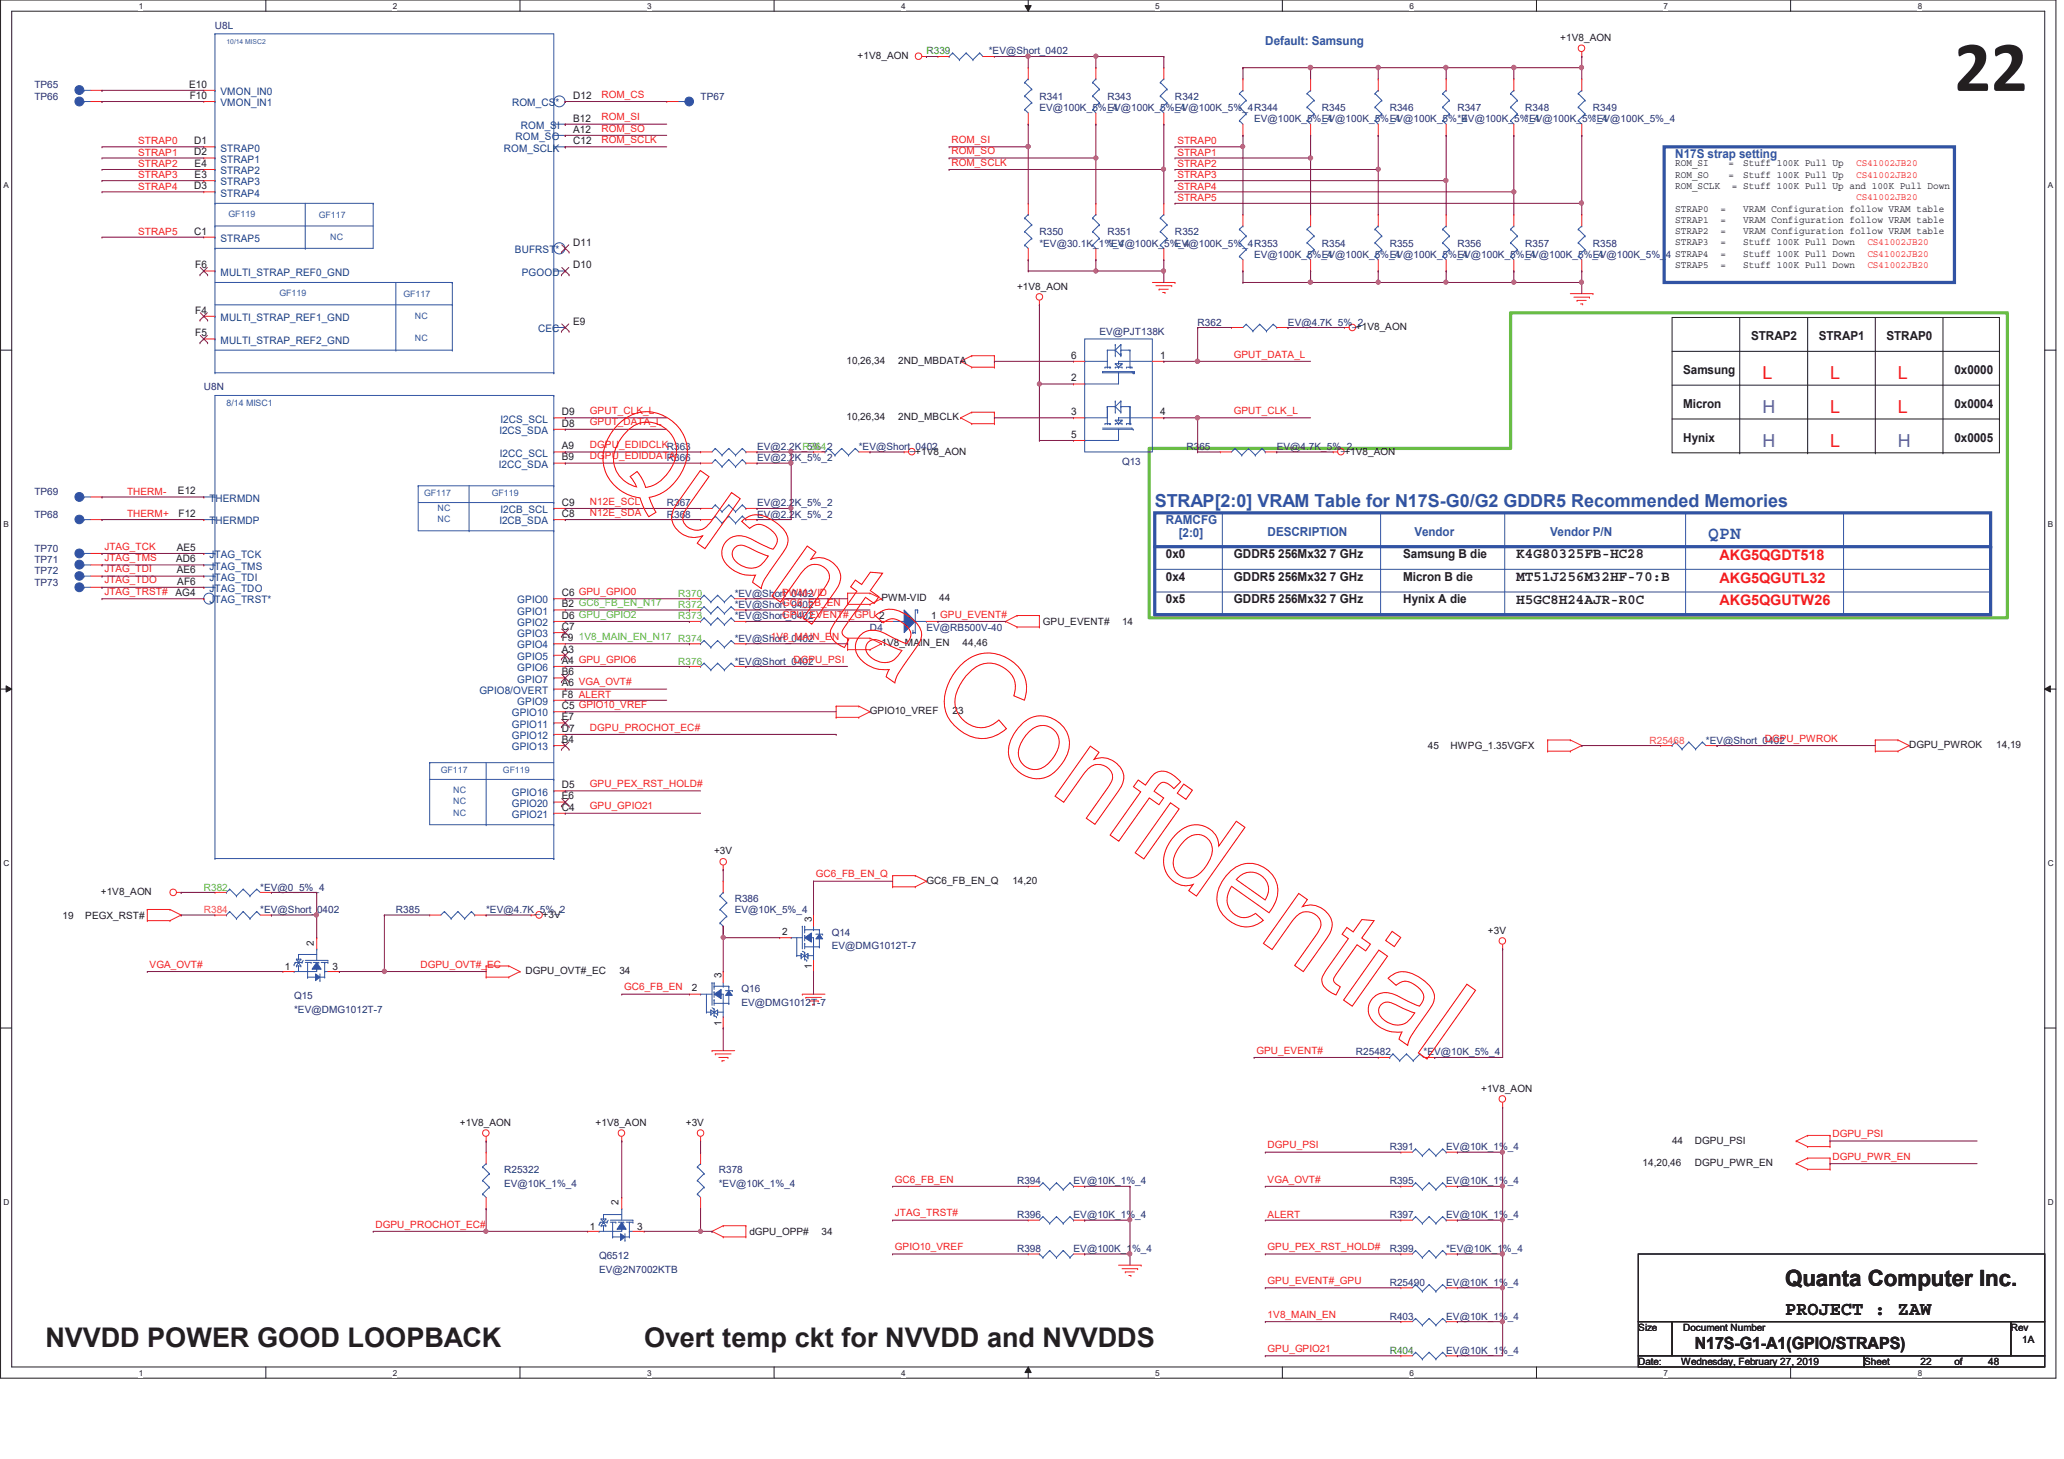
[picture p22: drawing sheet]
<svg xmlns="http://www.w3.org/2000/svg" width="297mm" height="210mm" viewBox="0 0 297 210" stroke-linecap="round" stroke-linejoin="round" font-family="sans-serif">
<defs><g id="words">
<text font-size="10.4" fill="#231f20" x="281.3" y="13.1">((</text>
<g font-size="3.9" fill="#231f20">
<text x="6.6" y="193.8">NVVDD POWER GOOD LOOPBACK</text>
<text x="92.7" y="193.8">Overt temp ckt for NVVDD and NVVDDS</text>
</g>
<text font-size="3.2" fill="#231f20" x="256.9" y="185">Quanta Computer Inc.</text>
<text font-size="2.8" fill="#231f20" x="256.9" y="189.3">PROJECT : ZAW</text>
<g font-size="2.6" fill="#ee1f23">
<text x="253.6" y="54.5">L</text>
<text x="263.4" y="54.5">L</text>
<text x="263.4" y="59.3">L</text>
<text x="273.1" y="54.5">L</text>
<text x="273.1" y="59.3">L</text>
<text x="263.4" y="64.3">L</text>
</g>
<g font-size="2.6" fill="#6a51a1">
<text x="253.6" y="59.3">H</text>
<text x="253.6" y="64.3">H</text>
<text x="273.1" y="64.3">H</text>
</g>
<g font-size="2.6" fill="#3153a4">
<text x="166.2" y="72.9">STRAP[2:0] VRAM Table for N17S-G0/G2 GDDR5 Recommended Memories</text>
<text x="245.8" y="77.5">QPN</text>
</g>
<text font-size="2.4" fill="#231f20" x="243.9" y="194">N17S-G1-A1(GPIO/STRAPS)</text>
<g font-size="2.1" fill="#231f20">
<text x="218.2" y="80.3">K4G80325FB-HC28</text>
<text x="218.2" y="83.6">MT51J256M32HF-70:B</text>
<text x="218.2" y="86.9">H5GC8H24AJR-R0C</text>
</g>
<g font-size="2.1" fill="#ee1f23">
<text x="247.5" y="83.8">AKG5QGUTL32</text>
<text x="247.5" y="80.6">AKG5QGDT518</text>
<text x="247.5" y="87.1">AKG5QGUTW26</text>
</g>
<g font-size="1.8" fill="#3153a4">
<text x="182.1" y="6.5">Default: Samsung</text>
<text x="241.1" y="22.8">N17S strap setting</text>
<text x="167.8" y="75.4">RAMCFG</text>
<text x="169.7" y="77.3">[2:0]</text>
<text x="182.4" y="77">DESCRIPTION</text>
<text x="203.6" y="77">Vendor</text>
<text x="223.1" y="77">Vendor P/N</text>
</g>
<g font-size="1.8" fill="#231f20">
<text x="242.2" y="53.8">Samsung</text>
<text x="252" y="48.9">STRAP2</text>
<text x="261.8" y="48.9">STRAP1</text>
<text x="271.5" y="48.9">STRAP0</text>
<text x="281.3" y="53.8">0x0000</text>
<text x="242.2" y="58.7">Micron</text>
<text x="281.3" y="58.7">0x0004</text>
<text x="242.2" y="63.6">Hynix</text>
<text x="281.3" y="63.6">0x0005</text>
<text x="167.8" y="83.6">0x4</text>
<text x="167.8" y="80.3">0x0</text>
<text x="177.6" y="80.3">GDDR5 256Mx32 7 GHz</text>
<text x="177.6" y="83.6">GDDR5 256Mx32 7 GHz</text>
<text x="201.9" y="80.3">Samsung B die</text>
<text x="201.9" y="83.6">Micron B die</text>
<text x="167.8" y="86.8">0x5</text>
<text x="177.6" y="86.8">GDDR5 256Mx32 7 GHz</text>
<text x="201.9" y="86.8">Hynix A die</text>
</g>
<g font-size="1.5" fill="#231f20">
<text x="27.2" y="12.6">E10</text>
<text x="27.3" y="14.2">F10</text>
<text x="82.5" y="17.5">B12</text>
<text x="82.5" y="14.2">D12</text>
<text x="27.9" y="22.4">D2</text>
<text x="27.9" y="20.7">D1</text>
<text x="82.5" y="19.1">A12</text>
<text x="82.5" y="20.7">C12</text>
<text x="27.9" y="27.2">D3</text>
<text x="28" y="25.6">E3</text>
<text x="28" y="24">E4</text>
<text x="27.9" y="33.7">C1</text>
<text x="82.5" y="35.3">D11</text>
<text x="28.1" y="38.6">F6</text>
<text x="82.5" y="38.6">D10</text>
<text x="28.1" y="45.1">F4</text>
<text x="82.5" y="46.7">E9</text>
<text x="28.1" y="48.4">F5</text>
<text x="154.2" y="51.6">6</text>
<text x="167" y="51.6">1</text>
<text x="80.8" y="59.7">D9</text>
<text x="154.2" y="54.9">2</text>
<text x="154.2" y="59.7">3</text>
<text x="167" y="59.7">4</text>
<text x="80.8" y="64.6">A9</text>
<text x="80.8" y="61.4">D8</text>
<text x="154.2" y="63">5</text>
<text x="25.6" y="71.1">E12</text>
<text x="80.8" y="66.2">B9</text>
<text x="25.7" y="74.4">F12</text>
<text x="80.8" y="74.4">C8</text>
<text x="80.8" y="72.8">C9</text>
<text x="25.3" y="80.9">AD6</text>
<text x="25.4" y="82.5">AE6</text>
<text x="25.4" y="79.2">AE5</text>
<text x="25.3" y="85.8">AG4</text>
<text x="25.5" y="84.1">AF6</text>
<text x="80.8" y="89">D6 GPU_GPIO2</text>
<text x="80.8" y="87.4">B2 GC6_FB_EN_N17</text>
<text x="80.8" y="85.8">C6 GPU_GPIO0</text>
<text x="80.8" y="95.5">A4 GPU_GPIO6</text>
<text x="80.8" y="93.9">A3</text>
<text x="80.8" y="92.2">F9</text>
<text x="80.8" y="90.6">C7</text>
<text x="80.8" y="98.8">A6 VGA_OVT#</text>
<text x="80.8" y="100.4">F8 ALERT</text>
<text x="80.8" y="97.1">B6</text>
<text x="80.8" y="106.9">B4</text>
<text x="80.8" y="105.3">D7</text>
<text x="80.8" y="103.6">E7</text>
<text x="80.8" y="102">C5 GPIO10_VREF</text>
<text x="80.8" y="113.4">D5</text>
<text x="80.8" y="116.6">C4</text>
<text x="80.8" y="115">E6</text>
</g>
<g font-size="1.5" fill="#16427d">
<text x="31.7" y="15.3">VMON_IN1</text>
<text x="31.7" y="13.7">VMON_IN0</text>
<text x="73.7" y="15.3">ROM_CS*</text>
<text x="31.7" y="23.4">STRAP1</text>
<text x="31.7" y="21.8">STRAP0</text>
<text x="72.5" y="21.8">ROM_SCLK</text>
<text x="74.2" y="20.2">ROM_SO</text>
<text x="75" y="18.5">ROM_SI</text>
<text x="31.7" y="28.3">STRAP4</text>
<text x="31.7" y="26.7">STRAP3</text>
<text x="31.7" y="25.1">STRAP2</text>
<text x="31.7" y="34.8">STRAP5</text>
<text x="31.7" y="39.7">MULTI_STRAP_REF0_GND</text>
<text x="74.1" y="36.4">BUFRST*</text>
<text x="75.1" y="39.7">PGOOD</text>
<text x="31.7" y="46.2">MULTI_STRAP_REF1_GND</text>
<text x="77.5" y="47.8">CEC</text>
<text x="31.7" y="49.4">MULTI_STRAP_REF2_GND</text>
<text x="71.9" y="62.4">I2CS_SDA</text>
<text x="72" y="65.7">I2CC_SCL</text>
<text x="72" y="60.8">I2CS_SCL</text>
<text x="71.8" y="67.3">I2CC_SDA</text>
<text x="30.1" y="75.4">THERMDP</text>
<text x="30.1" y="72.2">THERMDN</text>
<text x="71.9" y="75.4">I2CB_SDA</text>
<text x="72" y="73.8">I2CB_SCL</text>
<text x="30.1" y="83.6">JTAG_TDI</text>
<text x="30.1" y="82">JTAG_TMS</text>
<text x="30.1" y="80.3">JTAG_TCK</text>
<text x="30.1" y="86.8">JTAG_TRST*</text>
<text x="30.1" y="85.2">JTAG_TDO</text>
<text x="74.5" y="88.4">GPIO1</text>
<text x="74.5" y="86.8">GPIO0</text>
<text x="74.5" y="94.9">GPIO5</text>
<text x="74.5" y="93.3">GPIO4</text>
<text x="74.5" y="91.7">GPIO3</text>
<text x="74.5" y="90.1">GPIO2</text>
<text x="69" y="99.8">GPIO8/OVERT</text>
<text x="74.5" y="101.4">GPIO9</text>
<text x="74.5" y="98.2">GPIO7</text>
<text x="74.5" y="96.6">GPIO6</text>
<text x="73.6" y="107.9">GPIO13</text>
<text x="73.6" y="106.3">GPIO12</text>
<text x="73.6" y="104.7">GPIO11</text>
<text x="73.6" y="103.1">GPIO10</text>
<text x="73.6" y="117.7">GPIO21</text>
<text x="73.6" y="116.1">GPIO20</text>
<text x="73.6" y="114.5">GPIO16</text>
</g>
<g font-size="1.4" fill="#272872">
<text x="30.9" y="4.1">U8L</text>
<text x="142.3" y="7.8">*EV@Short_0402</text>
<text x="4.9" y="12.7">TP65</text>
<text x="4.9" y="14.4">TP66</text>
<text x="100.8" y="14.4">TP67</text>
<text x="149.6" y="14.4">R341</text>
<text x="149.6" y="16">EV@100K_5%_4</text>
<text x="159.4" y="14.4">R343</text>
<text x="159.4" y="16">EV@100K_5%_4</text>
<text x="169.1" y="14.4">R342</text>
<text x="169.1" y="16">EV@100K_5%_4R344</text>
<text x="180.5" y="17.6">EV@100K_5%_4</text>
<text x="190.2" y="16">R345</text>
<text x="190.2" y="17.6">EV@100K_5%_4</text>
<text x="200" y="16">R346</text>
<text x="200" y="17.6">EV@100K_5%_4</text>
<text x="209.7" y="16">R347</text>
<text x="209.7" y="17.6">*EV@100K_5%_4</text>
<text x="219.5" y="16">R348</text>
<text x="219.5" y="17.6">*EV@100K_5%_4</text>
<text x="229.2" y="16">R349</text>
<text x="229.2" y="17.6">*EV@100K_5%_4</text>
<text x="149.6" y="33.9">R350</text>
<text x="149.6" y="35.5">*EV@30.1K_1%_4</text>
<text x="159.4" y="33.9">R351</text>
<text x="159.4" y="35.5">*EV@100K_5%_4</text>
<text x="169.1" y="33.9">R352</text>
<text x="169.1" y="35.5">EV@100K_5%_4R353</text>
<text x="190.2" y="35.5">R354</text>
<text x="200" y="35.5">R355</text>
<text x="209.7" y="35.5">R356</text>
<text x="219.5" y="35.5">R357</text>
<text x="229.2" y="35.5">R358</text>
<text x="180.5" y="37.1">EV@100K_5%_4</text>
<text x="190.2" y="37.1">EV@100K_5%_4</text>
<text x="200" y="37.1">EV@100K_5%_4</text>
<text x="209.7" y="37.1">EV@100K_5%_4</text>
<text x="219.5" y="37.1">EV@100K_5%_4</text>
<text x="229.2" y="37.1">EV@100K_5%_4 STRAP4</text>
<text x="172.4" y="46.9">R362</text>
<text x="185.4" y="46.9">EV@4.7K_5%_2</text>
<text x="158.2" y="48.2">EV@PJT138K</text>
<text x="29.3" y="56.1">U8N</text>
<text x="108.9" y="64.7">EV@2.2K_5%_2</text>
<text x="123.6" y="64.7">*EV@Short_0402</text>
<text x="170.7" y="64.7">R365</text>
<text x="183.7" y="64.7">EV@4.7K_5%_2</text>
<text x="4.9" y="71.2">TP69</text>
<text x="96" y="66.4">R366</text>
<text x="108.9" y="66.4">EV@2.2K_5%_2</text>
<text x="161.5" y="66.8">Q13</text>
<text x="4.9" y="74.5">TP68</text>
<text x="96" y="72.9">R367</text>
<text x="96" y="74.5">R368</text>
<text x="108.9" y="72.9">EV@2.2K_5%_2</text>
<text x="108.9" y="74.5">EV@2.2K_5%_2</text>
<text x="4.9" y="79.4">TP70</text>
<text x="4.9" y="82.6">TP72</text>
<text x="4.9" y="81">TP71</text>
<text x="4.9" y="84.2">TP73</text>
<text x="105.7" y="85.8">*EV@Short_0402</text>
<text x="105.7" y="89.1">*EV@Short_0402</text>
<text x="105.7" y="87.5">*EV@Short_0402</text>
<text x="105.7" y="92.4">*EV@Short_0402</text>
<text x="105.7" y="95.6">*EV@Short_0402</text>
<text x="125.2" y="90.8">D4</text>
<text x="133.3" y="90.8">EV@RB500V-40</text>
<text x="245.5" y="107">*EV@Short_0402</text>
<text x="37.5" y="131.4">*EV@Short_0402</text>
<text x="37.5" y="128.1">*EV@0_5%_4</text>
<text x="57" y="131.4">R385</text>
<text x="70" y="131.4">*EV@4.7K_5%_2</text>
<text x="105.7" y="129.7">R386</text>
<text x="105.7" y="131.4">EV@10K_5%_4</text>
<text x="119.7" y="134.6">Q14</text>
<text x="119.7" y="136.6">EV@DMG1012T-7</text>
<text x="42.3" y="143.7">Q15</text>
<text x="106.7" y="142.7">Q16</text>
<text x="42.3" y="145.7">*EV@DMG1012T-7</text>
<text x="106.7" y="144.7">EV@DMG1012T-7</text>
<text x="195.1" y="151.8">R25482</text>
<text x="204.9" y="151.8">*EV@10K_5%_4</text>
<text x="200" y="165.5">R391</text>
<text x="208.1" y="165.5">EV@10K_1%_4</text>
<text x="72.5" y="168.8">R25322</text>
<text x="72.5" y="170.7">EV@10K_1%_4</text>
<text x="103.4" y="168.8">R378</text>
<text x="103.4" y="170.7">*EV@10K_1%_4</text>
<text x="146.4" y="170.4">R394</text>
<text x="154.5" y="170.4">EV@10K_1%_4</text>
<text x="200" y="170.4">R395</text>
<text x="208.1" y="170.4">EV@10K_1%_4</text>
<text x="146.4" y="175.2">R396</text>
<text x="154.5" y="175.2">EV@10K_1%_4</text>
<text x="200" y="175.2">R397</text>
<text x="208.1" y="175.2">EV@10K_1%_4</text>
<text x="86.2" y="181.1">Q6512</text>
<text x="86.2" y="183.1">EV@2N7002KTB</text>
<text x="146.4" y="180.2">R398</text>
<text x="154.5" y="180.2">EV@100K_1%_4</text>
<text x="200" y="180.2">R399</text>
<text x="200" y="185">R25490</text>
<text x="208.1" y="185">EV@10K_1%_4</text>
<text x="208.1" y="180.2">*EV@10K_1%_4</text>
<text x="200" y="189.9">R403</text>
<text x="208.1" y="189.9">EV@10K_1%_4</text>
<text x="208.1" y="194.8">EV@10K_1%_4</text>
</g>
<g font-size="1.4" fill="#231f20">
<text x="224.6" y="5.9">+1V8_AON</text>
<text x="123.4" y="8.5">+1V8_AON</text>
<text x="241.1" y="23.9">ROM_SI</text>
<text x="248.8" y="23.9">=</text>
<text x="250.9" y="23.9">Stuff 100K Pull Up</text>
<text x="241.1" y="25.6">ROM_SO</text>
<text x="241.1" y="27.2">ROM_SCLK</text>
<text x="248.8" y="25.6">=</text>
<text x="249.2" y="27.2">= Stuff 100K Pull Up and 100K Pull Down</text>
<text x="250.9" y="25.6">Stuff 100K Pull Up</text>
<text x="241.1" y="30.4">STRAP0</text>
<text x="241.1" y="35.3">STRAP3</text>
<text x="241.1" y="33.7">STRAP2</text>
<text x="241.1" y="32">STRAP1</text>
<text x="247.6" y="30.4">=</text>
<text x="247.6" y="32">=</text>
<text x="247.6" y="33.7">=</text>
<text x="247.6" y="35.3">=</text>
<text x="250.9" y="30.4">VRAM Configuration follow VRAM table</text>
<text x="250.9" y="32">VRAM Configuration follow VRAM table</text>
<text x="250.9" y="33.7">VRAM Configuration follow VRAM table</text>
<text x="250.9" y="35.3">Stuff 100K Pull Down</text>
<text x="146.4" y="41.7">+1V8_AON</text>
<text x="241.1" y="38.6">STRAP5</text>
<text x="247.6" y="36.9">=</text>
<text x="247.6" y="38.6">=</text>
<text x="250.9" y="36.9">Stuff 100K Pull Down</text>
<text x="250.9" y="38.6">Stuff 100K Pull Down</text>
<text x="195.1" y="47.5">+1V8_AON</text>
<text x="121.8" y="52.4">10,26,34</text>
<text x="129.3" y="52.4">2ND_MBDATA</text>
<text x="121.8" y="60.5">10,26,34</text>
<text x="129.3" y="60.5">2ND_MBCLK</text>
<text x="131.7" y="65.4">+1V8_AON</text>
<text x="193.5" y="65.4">+1V8_AON</text>
<text x="126.9" y="86.5">PWM-VID</text>
<text x="134" y="89.1">1 GPU_EVENT#</text>
<text x="135.2" y="86.5">44</text>
<text x="150.1" y="89.9">GPU_EVENT#</text>
<text x="161.5" y="89.9">14</text>
<text x="126.9" y="93">1V8_MAIN_EN</text>
<text x="138.5" y="93">44,46</text>
<text x="125.2" y="102.8">GPIO10_VREF</text>
<text x="137.1" y="102.8">23</text>
<text x="205.5" y="107.8">45</text>
<text x="208.8" y="107.8">HWPG_1.35VGFX</text>
<text x="274.8" y="107.6">DGPU_PWROK</text>
<text x="287.3" y="107.6">14,19</text>
<text x="102.8" y="122.9">+3V</text>
<text x="14.5" y="128.8">+1V8_AON</text>
<text x="133.3" y="127.2">GC6_FB_EN_Q</text>
<text x="145.7" y="127.2">14,20</text>
<text x="9" y="132.2">19</text>
<text x="12.3" y="132.2">PEGX_RST#</text>
<text x="45.2" y="136" transform="rotate(-90 45.2 136)">2</text>
<text x="78.1" y="132">+3V</text>
<text x="112.5" y="134.5">2</text>
<text x="116.8" y="132.6" transform="rotate(-90 116.8 132.6)">3</text>
<text x="214.1" y="134.3">+3V</text>
<text x="41" y="139.5">1</text>
<text x="47.9" y="139.5">3</text>
<text x="75.6" y="140.2">DGPU_OVT#_EC</text>
<text x="89.1" y="140.2">34</text>
<text x="99.6" y="142.6">2</text>
<text x="103.8" y="140.7" transform="rotate(-90 103.8 140.7)">3</text>
<text x="116.8" y="139.4" transform="rotate(-90 116.8 139.4)">1</text>
<text x="103.8" y="147.6" transform="rotate(-90 103.8 147.6)">1</text>
<text x="66.2" y="162">+1V8_AON</text>
<text x="85.7" y="162">+1V8_AON</text>
<text x="98.7" y="162">+3V</text>
<text x="213.2" y="157">+1V8_AON</text>
<text x="236.4" y="167.8">14,20,46</text>
<text x="240.6" y="164.5">44</text>
<text x="243.9" y="167.8">DGPU_PWR_EN</text>
<text x="243.9" y="164.5">DGPU_PSI</text>
<text x="89" y="173.4" transform="rotate(-90 89 173.4)">2</text>
<text x="84.9" y="176.9">1</text>
<text x="91.7" y="176.9">3</text>
<text x="107.8" y="177.7">dGPU_OPP#</text>
<text x="118.2" y="177.7">34</text>
<text x="235.8" y="191.5">Size</text>
<text x="242.2" y="191.5">Document Number</text>
<text x="289.4" y="191.5">Rev</text>
<text x="235.8" y="196.4">Date:</text>
<text x="241.9" y="196.4">Wednesday, February 27, 2019</text>
<text x="268.3" y="196.4">Sheet</text>
<text x="276.4" y="196.4">22</text>
<text x="281.3" y="196.4">of</text>
<text x="286.1" y="196.4">48</text>
<text x="291" y="193.2">1A</text>
</g>
<g font-size="1.4" fill="#0b7f3f">
<text x="133.3" y="7.8">R339</text>
<text x="200" y="194.8">R404</text>
</g>
<g font-size="1.4" fill="#ee1f23">
<text x="86.6" y="17.3">ROM_SI</text>
<text x="86.6" y="14.1">ROM_CS</text>
<text x="19.9" y="22.4">STRAP1</text>
<text x="19.9" y="20.8">STRAP0</text>
<text x="86.6" y="18.9">ROM_SO</text>
<text x="86.6" y="20.6">ROM_SCLK</text>
<text x="136.9" y="20.6">ROM_SI</text>
<text x="136.9" y="23.8">ROM_SCLK</text>
<text x="136.9" y="22.2">ROM_SO</text>
<text x="169.4" y="22.4">STRAP1</text>
<text x="169.4" y="20.8">STRAP0</text>
<text x="267.1" y="23.9">CS41002JB20</text>
<text x="19.9" y="27.3">STRAP4</text>
<text x="19.9" y="25.7">STRAP3</text>
<text x="19.9" y="24">STRAP2</text>
<text x="169.4" y="24">STRAP2</text>
<text x="169.4" y="27.3">STRAP4</text>
<text x="169.4" y="25.7">STRAP3</text>
<text x="169.4" y="28.9">STRAP5</text>
<text x="267.1" y="25.6">CS41002JB20</text>
<text x="267.1" y="28.8">CS41002JB20</text>
<text x="19.9" y="33.8">STRAP5</text>
<text x="268.7" y="35.3">CS41002JB20</text>
<text x="268.7" y="36.9">CS41002JB20</text>
<text x="268.7" y="38.6">CS41002JB20</text>
<text x="177.6" y="51.4">GPUT_DATA_L</text>
<text x="84.9" y="59.6">GPUT_CLK_L</text>
<text x="177.6" y="59.6">GPUT_CLK_L</text>
<text x="84.9" y="61.2">GPUT_DATA_L</text>
<text x="84.9" y="64.5">DGPU_EDIDCLKR363</text>
<text x="18.3" y="71.2">THERM-</text>
<text x="84.9" y="66.1">DGPU_EDIDDATA</text>
<text x="18.3" y="74.4">THERM+</text>
<text x="84.9" y="72.6">N12E_SCL</text>
<text x="84.9" y="74.2">N12E_SDA</text>
<text x="15" y="83.9">JTAG_TDO</text>
<text x="15" y="82.3">JTAG_TDI</text>
<text x="15" y="79.1">JTAG_TCK</text>
<text x="15" y="80.7">JTAG_TMS</text>
<text x="15" y="85.6">JTAG_TRST#</text>
<text x="112.5" y="87.2">GC6_FB_EN</text>
<text x="112.5" y="88.9">GPU_EVENT#_GPU 2</text>
<text x="112.5" y="85.8">PWM-VID</text>
<text x="110.9" y="92.1">1V8_MAIN_EN</text>
<text x="114.2" y="95.3">DGPU_PSI</text>
<text x="84.9" y="105.1">DGPU_PROCHOT_EC#</text>
<text x="254" y="106.7">DGPU_PWROK</text>
<text x="84.9" y="113.2">GPU_PEX_RST_HOLD#</text>
<text x="84.9" y="116.5">GPU_GPIO21</text>
<text x="117.4" y="126.2">GC6_FB_EN_Q</text>
<text x="21.5" y="139.2">VGA_OVT#</text>
<text x="60.5" y="139.2">DGPU_OVT#_EC</text>
<text x="89.8" y="142.5">GC6_FB_EN</text>
<text x="180.8" y="151.6">GPU_EVENT#</text>
<text x="182.4" y="165.2">DGPU_PSI</text>
<text x="263.7" y="166.9">DGPU_PWR_EN</text>
<text x="263.7" y="163.6">DGPU_PSI</text>
<text x="128.8" y="170.1">GC6_FB_EN</text>
<text x="182.4" y="170.1">VGA_OVT#</text>
<text x="54" y="176.6">DGPU_PROCHOT_EC#</text>
<text x="128.8" y="175">JTAG_TRST#</text>
<text x="128.8" y="179.9">GPIO10_VREF</text>
<text x="182.4" y="175.2">ALERT</text>
<text x="182.4" y="179.9">GPU_PEX_RST_HOLD#</text>
<text x="182.4" y="184.7">GPU_EVENT#_GPU</text>
<text x="182.4" y="189.6">1V8_MAIN_EN</text>
<text x="182.4" y="194.5">GPU_GPIO21</text>
</g>
<g font-size="1.4" fill="#69bd45">
<text x="115.5" y="64.7">R364</text>
<text x="97.6" y="85.8">R370</text>
<text x="97.6" y="89.1">R373</text>
<text x="97.6" y="87.5">R372</text>
<text x="83.3" y="92.1">1V8_MAIN_EN_N17 R374</text>
<text x="97.6" y="95.6">R376</text>
<text x="29.3" y="128.1">R382</text>
</g>
<g font-size="1.4" fill="#f57f21">
<text x="237.4" y="107">R25468</text>
<text x="29.3" y="131.4">R384</text>
</g>
<g font-size="1.3" fill="#3153a4">
<text x="32.9" y="31.2">GF119</text>
<text x="45.9" y="31.4">GF117</text>
<text x="47.5" y="34.5">NC</text>
<text x="40.2" y="42.6">GF119</text>
<text x="58.1" y="42.8">GF117</text>
<text x="59.7" y="45.9">NC</text>
<text x="59.7" y="49.1">NC</text>
<text x="32.6" y="58.4">8/14 MISC1</text>
<text x="61" y="71.4">GF117</text>
<text x="70.8" y="71.4">GF119</text>
<text x="63" y="75.1">NC</text>
<text x="63" y="73.5">NC</text>
<text x="63.4" y="111.2">GF117</text>
<text x="72.4" y="111.2">GF119</text>
<text x="65.2" y="117.4">NC</text>
<text x="65.2" y="115.6">NC</text>
<text x="65.2" y="114.1">NC</text>
</g>
<g font-size="1.2" fill="#231f20">
<text x="20" y="1.2">1</text>
<text x="56.5" y="1.2">2</text>
<text x="93.1" y="1.2">3</text>
<text x="129.7" y="1.2">4</text>
<text x="166.3" y="1.2">5</text>
<text x="202.8" y="1.2">6</text>
<text x="239.4" y="1.2">7</text>
<text x="276" y="1.2">8</text>
<text x=".5" y="27.1">A</text>
<text x="294.7" y="27.1">A</text>
<text x=".5" y="75.8">B</text>
<text x="294.7" y="75.8">B</text>
<text x=".5" y="124.6">C</text>
<text x="294.7" y="124.6">C</text>
<text x=".5" y="173.3">D</text>
<text x="294.7" y="173.3">D</text>
<text x="20" y="197.9">1</text>
<text x="56.5" y="197.9">2</text>
<text x="93.1" y="197.9">3</text>
<text x="129.7" y="197.9">4</text>
<text x="166.3" y="197.9">5</text>
<text x="202.8" y="197.9">6</text>
<text x="239.4" y="197.9">7</text>
<text x="276" y="197.9">8</text>
</g>
<text font-size="1" fill="#3153a4" x="32.6" y="6.4">10/14 MISC2</text>
</g></defs>
<path d="M.1 0h295.8v198.3h-295.8zM1.7 1.6h292.6v195.1h-292.6z" fill="none" stroke="#231f20" stroke-width=".14"/>
<g fill="#fff">
<path d="M20 .2h.6v1.3h-.6z"/>
<path d="M20 196.8h.6v1.3h-.6z"/>
</g>
<path d="M38.3 0v1.6M38.3 196.7v1.6" fill="none" stroke="#231f20" stroke-width=".14"/>
<g fill="#fff">
<path d="M56.5 .2h.6v1.3h-.6z"/>
<path d="M56.5 196.8h.6v1.3h-.6z"/>
</g>
<path d="M74.8 0v1.6M74.8 196.7v1.6" fill="none" stroke="#231f20" stroke-width=".14"/>
<g fill="#fff">
<path d="M93.1 .2h.6v1.3h-.6z"/>
<path d="M93.1 196.8h.6v1.3h-.6z"/>
</g>
<path d="M111.4 0v1.6M111.4 196.7v1.6" fill="none" stroke="#231f20" stroke-width=".14"/>
<g fill="#fff">
<path d="M129.7 .2h.6v1.3h-.6z"/>
<path d="M129.7 196.8h.6v1.3h-.6z"/>
</g>
<path d="M148 0v1.6M148 196.7v1.6" fill="none" stroke="#231f20" stroke-width=".14"/>
<path d="M147.5 .8h.9l-.4 .8z" fill="#231f20"/>
<path d="M147.5 .8h.9l-.4 .8z" fill="none" stroke="#231f20" stroke-width=".14"/>
<path d="M148 196.7l.4 .8h-.9z" fill="#231f20"/>
<path d="M148 196.7l.4 .8h-.9z" fill="none" stroke="#231f20" stroke-width=".14"/>
<g fill="#fff">
<path d="M166.3 .2h.6v1.3h-.6z"/>
<path d="M166.3 196.8h.6v1.3h-.6z"/>
</g>
<path d="M184.5 0v1.6M184.5 196.7v1.6" fill="none" stroke="#231f20" stroke-width=".14"/>
<g fill="#fff">
<path d="M202.8 .2h.6v1.3h-.6z"/>
<path d="M202.8 196.8h.6v1.3h-.6z"/>
</g>
<path d="M221.1 0v1.6M221.1 196.7v1.6" fill="none" stroke="#231f20" stroke-width=".14"/>
<g fill="#fff">
<path d="M239.4 .2h.6v1.3h-.6z"/>
<path d="M239.4 196.8h.6v1.3h-.6z"/>
</g>
<path d="M257.7 0v1.6M257.7 196.7v1.6" fill="none" stroke="#231f20" stroke-width=".14"/>
<g fill="#fff">
<path d="M276 .2h.6v1.3h-.6z"/>
<path d="M276 196.8h.6v1.3h-.6z"/>
<path d="M.5 26h.7v1.3h-.7z"/>
<path d="M294.7 26h.7v1.3h-.7z"/>
<path d="M.5 74.8h.7v1.3h-.7z"/>
<path d="M294.7 74.8h.7v1.3h-.7z"/>
</g>
<path d="M.1 50.4h1.6M294.3 50.4h1.6" fill="none" stroke="#231f20" stroke-width=".14"/>
<g fill="#fff">
<path d="M.5 123.5h.8v1.3h-.8z"/>
<path d="M294.7 123.5h.8v1.3h-.8z"/>
</g>
<path d="M.1 99.1h1.6M294.3 99.1h1.6" fill="none" stroke="#231f20" stroke-width=".14"/>
<path d="M.9 98.7l.8 .4-.8 .5z" fill="#231f20"/>
<path d="M.9 98.7l.8 .4-.8 .5z" fill="none" stroke="#231f20" stroke-width=".14"/>
<path d="M294.3 99.1l.8-.4v.9z" fill="#231f20"/>
<path d="M294.3 99.1l.8-.4v.9z" fill="none" stroke="#231f20" stroke-width=".14"/>
<g fill="#fff">
<path d="M.5 172.3h.8v1.3h-.8z"/>
<path d="M294.7 172.3h.8v1.3h-.8z"/>
</g>
<g fill="none" stroke="#231f20" stroke-width=".14">
<path d="M240.6 45.7h47.1v19.4h-47.1zM240.6 50.5h47.1M240.6 55.4h47.1M250.4 45.7v19.4M260.1 45.7v19.4M269.9 45.7v19.4M279.6 45.7v19.4M287.7 50.5h.1M287.7 55.4h.1M240.6 60.3h47.1M250.4 65.1h.1M260.1 65.1h.1"/>
<path d="M269.9 65.1h.1M279.6 65.1h.1M287.7 60.3h.1M.1 147.9h1.6M294.3 147.9h1.6"/>
</g>
<path d="M239.5 21.1h41.8v19.5h-41.8zM166.2 73.8h120.3v14.6h-120.3zM166.2 78.7h120.3" fill="none" stroke="#3153a4" stroke-width=".47"/>
<path d="M165.4 64.5h52v-19.5h71.5v43.9h-123.5z" fill="none" stroke="#69bd45" stroke-width=".47"/>
<path d="M175.9 73.8v14.6M175.9 88.4h.1" fill="none" stroke="#3153a4" stroke-width=".14"/>
<circle cx="286.5" cy="78.7" r=".23" fill="#3153a4"/>
<g fill="none" stroke="#3153a4" stroke-width=".14">
<path d="M179.3 46.6h.1M179.3 46.6l-.4 .5M179.3 46.6l1 1M180.3 47.6h.1M181.3 46.6h.1M181.3 46.6l-1 1M181.3 46.6l1 1M182.3 47.6h.1M183.2 46.6h.1M183.2 46.6l-.9 1M183.2 46.6l.5 .5M183.7 47.1h.1"/>
<path d="M198.7 73.8v14.6M216.5 73.8v14.6M242.6 73.8v14.6M265.3 73.8v14.6M166.2 85.2h120.3M166.2 81.9h120.3M198.7 88.4h.1M216.5 88.4h.1M242.6 88.4h.1M265.3 88.4h.1M286.5 85.2h.1M286.5 81.9h.1"/>
</g>
<g fill="none" stroke="#ee1f23" stroke-width=".14">
<path d="M132.7 8.1h.6M133.3 8.1h.1M227.6 8.1h.1M227.6 7.5v.6M138.2 52h.1M138.2 52l1.6 .8M139.8 51.2h.1M139.8 52.8h.1M139.8 59.3h.1M139.8 51.2l-1.6 .8M139.8 51.2h3.3M139.8 52.8h3.3"/>
<path d="M139.8 59.3l-1.6 .8M139.8 59.3h3.3M143.1 51.2h.1M143.1 52.8h.1M143.1 59.3h.1M143.1 51.2v1.6M143.1 59.3v1.7M149.6 43.9h.1M149.6 43.2v.7M165.8 40.6h3.3M166.3 41.1h2.3M166.8 41.6h.1"/>
<path d="M166.8 41.6h1.3M167.3 42.1h.4M167.7 42.1h.1M168.6 41.1h.1M169.1 40.6h.1M177.2 47.1h.1M177.2 47.1h1.7M183.7 47.1h1.7M185.4 47.1h.1M193.5 47.1h.1M193.5 47.1h.7M226 42.2h3.2"/>
<path d="M226.5 42.8h2.2M227 43.2h.1M227 43.2h1.3M227.5 43.7h.3M227.8 43.7h.1M228.7 42.8h.1M229.2 42.2h.1M130.1 65h.1M130.1 65h.6M138.2 60.1h.1M138.2 60.1l1.6 .9M139.8 61h.1"/>
<path d="M139.8 61h3.3M143.1 61h.1M191.9 65h.1M191.9 65h.6M122 91.8h.1M122 93.5h.1M122 85.3h.1M122 86.9h.1M122 91.8h3.2M122 85.3v1.6M122 91.8v1.7M122 93.5h3.2"/>
<path d="M122 85.3h3.2M122 86.9h3.2M125.2 91.8h.1M125.2 93.5h.1M125.2 85.3h.1M125.2 86.9h.1M125.2 91.8l1.7 .8M125.2 85.3l1.7 .8M126.9 92.6h.1M126.9 86.1h.1M126.9 92.6l-1.7 .9M126.9 86.1l-1.7 .8"/>
<path d="M144.7 89.4h.1M144.7 89.4l1.7 .8M146.4 88.6h.1M146.4 90.2h.1M146.4 88.6h3.2M146.4 88.6l-1.7 .8M146.4 90.2h3.2M149.6 90.2h.1M149.6 88.6h.1M149.6 88.6v1.6M120.3 101.6h.1M120.3 103.2h.1"/>
<path d="M120.3 101.6h3.3M120.3 101.6v1.6M120.3 103.2h3.3M123.6 101.6h.1M123.6 103.2h.1M123.6 101.6l1.6 .8M125.2 102.4h.1M125.2 102.4l-1.6 .8M222.7 108.1h.1M222.7 106.5h.1M222.7 106.5h3.3M222.7 108.1h3.3"/>
<path d="M222.7 106.5v1.6M226 106.5h.1M226 108.1h.1M226 106.5l1.6 .8M227.6 107.3h.1M227.6 107.3l-1.6 .8M269.9 106.5h.1M269.9 108.1h.1M269.9 106.5h3.2M269.9 106.5v1.6M269.9 108.1h3.2M273.1 106.5h.1"/>
<path d="M273.1 108.1h.1M273.1 106.5l1.7 .8M274.8 107.3h.1M274.8 107.3l-1.7 .8M21.2 132.5h.1M21.2 130.8h.1M21.2 130.8h3.3M21.2 132.5h3.3M21.2 130.8v1.7M24.5 130.8h.1M24.5 132.5h.1M24.5 130.8l1.6 .8"/>
<path d="M25.4 128.4h.7M26.1 131.6h.1M26.1 128.4h.1M26.1 131.6l-1.6 .9M70 139h.1M70 139h3.2M70 139v1.6M73.2 139h.1M73.2 139l1.6 .8M74.8 139.8h.1M74.8 139.8l-1.6 .8M76.4 131.6h.1"/>
<path d="M76.4 131.6h.7M104.1 125.1h.1M104.1 124.5v.6M128.5 126h.1M128.5 127.6h.1M128.5 126h3.2M128.5 126v1.6M128.5 127.6h3.2M131.7 126h.1M131.7 127.6h.1M131.7 126l1.6 .8M133.3 126.8h.1"/>
<path d="M133.3 126.8l-1.6 .8M216.3 136.5h.1M216.3 135.9v.6M70 140.6h.1M70 140.6h3.2M73.2 140.6h.1M102.5 151.2h.1M102.5 151.2h3.2M102.9 151.6h.1M102.9 151.6h2.3M103.4 152.1h1.4M103.9 152.6h.1"/>
<path d="M103.9 152.6h.4M104.8 152.1h.1M115.5 143h.1M115.5 143h3.2M116 143.5h.1M116 143.5h2.2M116.4 144h1.4M116.9 144.5h.1M116.9 144.5h.3M117.8 144h.1M216.3 159.3h.1M216.3 158.6v.7"/>
<path d="M70 164.2h.1M70 163.5v.7M89.5 164.2h.1M89.5 163.5v.7M100.8 164.2h.1M100.8 163.5v.7M102.5 177.2h.1M102.5 177.2l1.6 .8M104.1 176.3h.1M104.1 178h.1M104.1 176.3h3.2M104.1 176.3l-1.6 .9"/>
<path d="M104.1 178h3.2M107.3 178h.1M107.3 176.3h.1M107.3 176.3v1.7M258.5 167.4h.1M258.5 164.2h.1M258.5 167.4l1.6 .8M258.5 164.2l1.6 .8M260.1 166.6h.1M260.1 168.2h.1M260.1 163.4h.1M260.1 165h.1"/>
<path d="M260.1 166.6l-1.6 .8M260.1 166.6h3.3M260.1 168.2h3.3M260.1 163.4l-1.6 .8M260.1 163.4h3.3M260.1 165h3.3M263.4 166.6h.1M263.4 168.2h.1M263.4 163.4h.1M263.4 165h.1M263.4 163.4v1.6M263.4 166.6v1.6"/>
<path d="M161 182h3.2M161.5 182.5h2.2M161.9 183h.1M161.9 183h1.4M162.5 183.5h.2M162.7 183.5h.1M163.7 182.5h.1M164.2 182h.1"/>
<circle cx="132.2" cy="8.1" r=".47"/>
<circle cx="227.6" cy="6.9" r=".47"/>
<circle cx="149.6" cy="42.7" r=".47"/>
<circle cx="194.6" cy="47.1" r=".47"/>
<circle cx="131.2" cy="65" r=".47"/>
<circle cx="193" cy="65" r=".47"/>
<circle cx="24.9" cy="128.4" r=".47"/>
<circle cx="77.6" cy="131.6" r=".48"/>
<circle cx="104.1" cy="124" r=".47"/>
<circle cx="216.2" cy="135.4" r=".47"/>
<circle cx="216.2" cy="158.1" r=".47"/>
<circle cx="69.9" cy="163" r=".47"/>
<circle cx="89.4" cy="163" r=".47"/>
<circle cx="100.8" cy="163" r=".47"/>
</g>
<path d="M235.8 180.4h58.5v9.7h-58.5zM235.8 190.1h4.8v5h-4.8zM235.8 195.1h32.5v1.6h-32.5zM240.6 190.1h48.8v5h-48.8zM268.3 195.1h26v1.6h-26zM289.4 190.1h4.9v5h-4.9z" fill="none" stroke="#231f20" stroke-width=".14"/>
<circle cx="11.4" cy="79.6" r=".64" fill="#3153a4"/>
<g fill="none" stroke="#3153a4" stroke-width=".14">
<path d="M197.9 36.9h.1M197.9 34.9h.1M197.9 33h.1M197.9 36.9l.4 .5M197.9 34.9l1 1M197.9 33l1 1M198.3 32.5h.1M198.3 32.5l-.4 .5M198.9 35.9h.1M198.9 34h.1M198.9 35.9l-1 1M198.9 34l-1 .9"/>
<path d="M79.7 56.9h.1M79.7 56.9v66.6M79.7 56.9h-48.8v66.6M12.1 79.6h.1M12.1 79.6h1M29.3 79.6h1.6M29.3 71.5h1.6M29.3 74.8h1.6M30.9 71.5h.1M30.9 79.6h.1M30.9 74.8h.1M60.2 69.9h.1"/>
<path d="M60.2 72.3h19.5M60.2 69.9v6.5h19.5M60.2 69.9h19.5M67.5 76.4h.1M67.5 69.9v6.5M79.7 72.3h.1M79.7 61.8h.1M79.7 60.1h.1M79.7 66.6h.1M79.7 65h.1M79.7 73.1h.1M79.7 74.8h.1"/>
<path d="M79.7 76.4h.1M79.7 69.9h.1M29.3 81.3h1.6M29.3 82.9h1.6M29.3 84.5h1.6M30.9 81.3h.1M30.9 82.9h.1M30.9 84.5h.1M79.7 89.4h.1M79.7 91h.1M79.7 92.6h.1M79.7 99.1h.1"/>
<path d="M79.7 97.5h.1M79.7 95.9h.1M79.7 94.3h.1M79.7 87.8h.1M79.7 86.1h.1M61.8 109.7h.1M61.8 112.1h17.9M61.8 109.7v9h17.9M61.8 109.7h17.9M70 118.7h.1M70 109.7v9M79.7 112.1h.1"/>
<path d="M79.7 107.3h.1M79.7 105.7h.1M79.7 104h.1M79.7 102.4h.1M79.7 100.7h.1M79.7 113.8h.1M79.7 115.4h.1M79.7 117h.1M79.7 118.7h.1M30.9 123.5h.1M30.9 123.5h48.8M79.7 123.5h.1"/>
<circle cx="11.4" cy="79.6" r=".64"/>
<circle cx="30.1" cy="86.1" r=".78"/>
</g>
<g fill="none" stroke="#ee1f23" stroke-width=".14">
<path d="M198.3 39h.1M198.3 30.9h.1M198.3 30.9v1.6M198.3 37.4v1.6M13.1 79.6h1.6M14.7 79.6h.1M29.3 79.6h.1M29.3 74.8h.1M29.3 71.5h.1M79.7 74.8h1.7M79.7 73.1h1.7M79.7 66.6h1.7"/>
<path d="M79.7 65h1.7M79.7 61.8h1.7M79.7 60.1h1.7M81.4 74.8h.1M81.4 73.1h.1M81.4 66.6h.1M81.4 65h.1M81.4 61.8h.1M81.4 60.1h.1M29.3 86.1h.1M29.3 84.5h.1M29.3 82.9h.1"/>
<path d="M29.3 81.3h.1M79.7 99.1h1.7M79.7 97.5h1.7M79.7 95.9h1.7M79.7 94.3h1.7M79.7 92.6h1.7M79.7 91h1.7M79.7 89.4h1.7M79.7 87.8h1.7M79.7 86.1h1.7M81.4 99.1h.1M81.4 97.5h.1"/>
<path d="M81.4 95.9h.1M81.4 94.3h.1M81.4 92.6h.1M81.4 91h.1M81.4 89.4h.1M81.4 87.8h.1M81.4 86.1h.1M79.7 117h1.7M79.7 115.4h1.7M79.7 113.8h1.7M79.7 107.3h1.7M79.7 105.7h1.7"/>
<path d="M79.7 104h1.7M79.7 102.4h1.7M79.7 100.7h1.7M81.4 117h.1M81.4 115.4h.1M81.4 113.8h.1M81.4 107.3h.1M81.4 105.7h.1M81.4 104h.1M81.4 102.4h.1M81.4 100.7h.1"/>
</g>
<g fill="none" stroke="#7d411a" stroke-width=".14">
<path d="M80.8 98.1h.1M80.8 94.8h.1M80.8 91.6h.1M80.8 97l1.1 1.1M80.8 93.8l1.1 1M80.8 90.5l1.1 1.1M81.9 97l-1.1 1.1M81.9 93.8l-1.1 1M81.9 90.5l-1.1 1.1M81.9 98.1h.1M81.9 94.8h.1M81.9 91.6h.1"/>
<path d="M80.8 115.9h.1M80.8 107.8h.1M80.8 104.6h.1M80.8 114.9l1.1 1M80.8 106.8l1.1 1M80.8 103.5l1.1 1.1M81.9 114.9l-1.1 1M81.9 106.8l-1.1 1M81.9 103.5l-1.1 1.1M81.9 115.9h.1M81.9 107.8h.1M81.9 104.6h.1"/>
</g>
<circle cx="11.4" cy="82.9" r=".63" fill="#3153a4"/>
<g fill="none" stroke="#3153a4" stroke-width=".14">
<path d="M167 35.3h.1M167 33.3h.1M167 31.4h.1M167 35.3l.5 .4M167 33.3l1 1M167 31.4l1 .9M167.5 30.9h.1M167.5 30.9l-.5 .5M168 34.3h.1M168 32.3h.1M168 34.3l-1 1M168 32.3l-1 1"/>
<path d="M217.4 36.9h.1M217.4 34.9h.1M217.4 33h.1M217.4 36.9l.5 .5M217.4 34.9l1 1M217.4 33l1 1M217.9 32.5h.1M217.9 32.5l-.5 .5M218.4 35.9h.1M218.4 34h.1M218.4 35.9l-1 1M218.4 34l-1 .9"/>
<path d="M12.1 82.9h.1M12.1 82.9h1M103.6 132.8h.1M103.6 130.8h.1M103.6 128.9h.1M103.6 132.8l.5 .5M103.6 130.8l1 1M103.6 128.9l1 1M104.1 128.4h.1M104.1 128.4l-.5 .5M104.6 131.8h.1M104.6 129.9h.1"/>
<path d="M104.6 131.8l-1 1M104.6 129.9l-1 .9M203.7 194.5h.1M203.7 194.5l-.4 .6M203.7 194.5l1 1M204.7 195.5h.1M205.7 194.5h.1M205.7 194.5l-1 1M205.7 194.5l.9 1M206.6 195.5h.1M207.6 194.5h.1M207.6 194.5l-1 1"/>
<path d="M207.6 194.5l.5 .6M208.1 195.1h.1"/>
<circle cx="11.4" cy="82.9" r=".63"/>
</g>
<g fill="none" stroke="#ee1f23" stroke-width=".14">
<path d="M167.5 37.4h.1M167.5 29.3h.1M167.5 29.3v1.6M167.5 35.7v1.7M217.9 39h.1M217.9 30.9h.1M217.9 30.9v1.6M217.9 37.4v1.6M13.1 82.9h1.6M14.7 82.9h.1M104.1 134.9h.1M104.1 126.8h.1"/>
<path d="M104.1 126.8v1.6M104.1 133.3v1.6M201.6 195.1h.1M201.6 195.1h1.7M208.1 195.1h1.6M209.7 195.1h.1"/>
</g>
<circle cx="11.4" cy="84.5" r=".64" fill="#3153a4"/>
<g fill="none" stroke="#3153a4" stroke-width=".14">
<path d="M136.6 8.1h.1M137.1 7.6h.1M137.1 7.6l1 1M137.1 7.6l-.5 .5M138.1 8.6h.1M139 7.6h.1M139 7.6l1 1M139 7.6l-.9 1M140 8.6h.1M141 7.6h.1M141 7.6l.5 .5M141 7.6l-1 1"/>
<path d="M157.2 15.7h.1M157.2 13.8h.1M157.2 11.9h.1M157.2 15.7l.5 .6M157.2 13.8l1 1M157.2 11.9l1 .9M157.7 11.3h.1M157.7 11.3l-.5 .6M158.2 14.8h.1M158.2 12.8h.1M158.2 14.8l-1 .9M158.2 12.8l-1 1"/>
<path d="M207.6 17.4h.1M207.6 15.4h.1M207.6 13.5h.1M207.6 17.4l.5 .5M207.6 15.4l1 1M207.6 13.5l1 .9M208.1 13h.1M208.1 13l-.5 .5M208.6 16.4h.1M208.6 14.4h.1M208.6 16.4l-1 1M208.6 14.4l-1 1"/>
<path d="M227.1 17.4h.1M227.1 15.4h.1M227.1 13.5h.1M227.1 17.4l.5 .5M227.1 15.4l1 1M227.1 13.5l1 .9M227.6 13h.1M227.6 13l-.5 .5M228.1 16.4h.1M228.1 14.4h.1M228.1 16.4l-1 1M228.1 14.4l-1 1"/>
<path d="M157.2 35.3h.1M157.2 33.3h.1M157.2 31.4h.1M157.2 35.3l.5 .4M157.2 33.3l1 1M157.2 31.4l1 .9M157.7 30.9h.1M157.7 30.9l-.5 .5M158.2 34.3h.1M158.2 32.3h.1M158.2 34.3l-1 1M158.2 32.3l-1 1"/>
<path d="M188.1 36.9h.1M188.1 34.9h.1M188.1 33h.1M188.1 36.9l.5 .5M188.1 34.9l1 1M188.1 33l1 1M188.6 32.5h.1M188.6 32.5l-.5 .5M189.1 35.9h.1M189.1 34h.1M189.1 35.9l-1 1M189.1 34l-1 .9"/>
<path d="M102.9 64.5h.1M102.9 64.5l-.4 .5M102.9 64.5l1 1M103.9 65.5h.1M104.9 64.5h.1M104.9 64.5l-1 1M104.9 64.5l1 1M105.9 65.5h.1M106.8 64.5h.1M106.8 64.5l-.9 1M106.8 64.5l.5 .5M107.3 65h.1"/>
<path d="M177.7 64.5h.1M177.7 64.5l-.5 .5M177.7 64.5l1 1M178.7 65.5h.1M179.7 64.5h.1M179.7 64.5l-1 1M179.7 64.5l1 1M180.7 65.5h.1M181.6 64.5h.1M181.6 64.5l-.9 1M181.6 64.5l.5 .5M182.1 65h.1"/>
<path d="M12.1 84.5h.1M12.1 84.5h1M100.8 86.1h.1M101.3 85.6h.1M101.3 85.6l1 1M101.3 85.6l-.5 .5M102.3 86.6h.1M103.3 85.6h.1M103.3 85.6l1 1M103.3 85.6l-1 1M104.3 86.6h.1M105.2 85.6h.1"/>
<path d="M105.2 85.6l.5 .5M105.2 85.6l-.9 1M64 131.1h.1M64 131.1l-.6 .5M64 131.1l.9 1.1M64.9 132.2h.1M65.9 131.1h.1M65.9 131.1l-1 1.1M65.9 131.1l1 1.1M66.9 132.2h.1M67.8 131.1h.1M67.8 131.1l-.9 1.1"/>
<path d="M67.8 131.1l.5 .5M68.3 131.6h.1M69.5 171.8h.1M69.5 169.8h.1M69.5 167.9h.1M69.5 171.8l.5 .5M69.5 169.8l.9 1M69.5 167.9l.9 1M70 167.4h.1M70 167.4l-.5 .5M70.4 170.8h.1M70.4 168.9h.1"/>
<path d="M70.4 170.8l-.9 1M70.4 168.9l-.9 .9M100.4 171.8h.1M100.4 169.8h.1M100.4 167.9h.1M100.4 171.8l.4 .5M100.4 169.8l.9 1M100.4 167.9l.9 1M100.8 167.4h.1M100.8 167.4l-.4 .5M101.3 170.8h.1M101.3 168.9h.1"/>
<path d="M101.3 170.8l-.9 1M101.3 168.9l-.9 .9M203.7 165.3h.1M203.7 175h.1M203.7 165.3l-.4 .5M203.7 165.3l1 1M203.7 175l-.4 .5M203.7 175l1 1M204.7 166.3h.1M204.7 176h.1M205.7 165.3h.1M205.7 175h.1"/>
<path d="M205.7 165.3l-1 1M205.7 165.3l.9 1M205.7 175l-1 1M205.7 175l.9 1M206.6 166.3h.1M206.6 176h.1M207.6 165.3h.1M207.6 175h.1M207.6 165.3l-1 1M207.6 165.3l.5 .5M207.6 175l-1 1M207.6 175l.5 .5"/>
<path d="M208.1 165.8h.1M208.1 175.5h.1"/>
<circle cx="11.4" cy="84.5" r=".64"/>
</g>
<g fill="none" stroke="#ee1f23" stroke-width=".14">
<path d="M135 8.1h.1M135 8.1h1.6M141.5 8.1h1.6M143.1 8.1h.1M157.7 17.9h.1M157.7 9.7h.1M157.7 9.7v1.6M157.7 16.3v1.6M208.1 19.5h.1M208.1 11.3h.1M208.1 11.3v1.7M208.1 17.9v1.6"/>
<path d="M227.6 19.5h.1M227.6 11.3h.1M227.6 11.3v1.7M227.6 17.9v1.6M157.7 37.4h.1M157.7 29.3h.1M157.7 29.3v1.6M157.7 35.7v1.7M188.6 39h.1M188.6 30.9h.1M188.6 30.9v1.6M188.6 37.4v1.6"/>
<path d="M100.8 65h.1M100.8 65h1.7M107.3 65h1.6M108.9 65h.1M175.6 65h.1M175.6 65h1.6M182.1 65h1.6M183.7 65h.1M13.1 84.5h1.6M14.7 84.5h.1M99.2 86.1h.1M99.2 86.1h1.6"/>
<path d="M105.7 86.1h1.6M107.3 86.1h.1M61.8 131.6h.1M61.8 131.6h1.6M68.3 131.6h1.7M70 131.6h.1M70 173.9h.1M70 165.8h.1M70 165.8v1.6M70 172.3v1.6M100.8 173.9h.1M100.8 165.8h.1"/>
<path d="M100.8 165.8v1.6M100.8 172.3v1.6M201.6 165.8h.1M201.6 175.5h.1M201.6 165.8h1.7M201.6 175.5h1.7M208.1 165.8h1.6M208.1 175.5h1.6M209.7 165.8h.1M209.7 175.5h.1"/>
</g>
<path d="M89.5 175.8l.6 1.1h-1.3z" fill="#3153a4"/>
<path d="M89.5 175.8l.6 1.1h-1.3z" fill="none" stroke="#3153a4" stroke-width=".14"/>
<path d="M89.3 177.5l.6 .5-.6 .5z" fill="#3153a4"/>
<g fill="none" stroke="#3153a4" stroke-width=".14">
<path d="M86.2 177.2h.1M86.2 176.2h.1M86.4 175.8h.1M86.4 175.8h1M86.4 175.8l-.2 .4M86.5 175.4h.1M86.5 176.3h.1M86.5 175.4l.4 .4M86.5 175.4h.7M86.5 176.3h.7M86.9 175.8h.1M86.9 176.3h.1"/>
<path d="M86.9 174.7h.1M86.9 175.4h.1M86.9 175.8l.3 .5M86.9 175.8l-.4 .5M86.9 174.7v.7M86.9 176.3v.9M86.9 174.7h2.6M87.2 175.4h.1M87.2 176.3h.1M87.2 175.4l-.3 .4M87.4 175.8h.1M87.5 175.5l-.1 .3"/>
<path d="M87.8 175.8h.8M87.8 175.5h3.3M88.2 178h.1M88.2 178h1.1M88.2 175.8v2.2M88.6 175.8h.1M89 175.8h.8M89.3 177.5l.6 .5-.6 .5zM89.5 173.9h.1M89.5 176.9h.1M89.5 173.9v1.6M89.5 176.9v.3h-3.3"/>
<path d="M89.8 175.8h.1M89.9 178.5h.1M89.9 178h.7M89.9 177.5v1M90.1 175.8h1M90.6 178h.1M90.6 175.8h.1M90.6 177.2h.1M90.6 175.8v2.2M90.6 177.2h.5M91.1 175.8h.1M91.1 175.5h.1"/>
</g>
<path d="M84.6 177.2h.1M84.6 177.2h1.6M89.5 172.3h.1M89.5 172.3v1.6M91.1 177.2h1.6M92.7 177.2h.1" fill="none" stroke="#ee1f23" stroke-width=".14"/>
<circle cx="11.4" cy="71.5" r=".64" fill="#3153a4"/>
<g fill="none" stroke="#3153a4" stroke-width=".14">
<path d="M147.5 35.3h.1M147.5 33.3h.1M147.5 31.4h.1M147.5 35.3l.5 .4M147.5 33.3l1 1M147.5 31.4l1 .9M148 30.9h.1M148 30.9l-.5 .5M148.5 34.3h.1M148.5 32.3h.1M148.5 34.3l-1 1M148.5 32.3l-1 1"/>
<path d="M12.1 71.5h.1M12.1 71.5h1M118.7 65h.1M119.2 64.5h.1M119.2 64.5l1 1M119.2 64.5l-.5 .5M120.2 65.5h.1M121.1 64.5h.1M121.1 64.5l1 1M121.1 64.5l-.9 1M122.1 65.5h.1M123.1 64.5h.1"/>
<path d="M123.1 64.5l.5 .5M123.1 64.5l-1 1M100.8 89.4h.1M101.3 88.9h.1M101.3 88.9l1 1M101.3 88.9l-.5 .5M102.3 89.9h.1M103.3 88.9h.1M103.3 88.9l1 1M103.3 88.9l-1 1M104.3 89.9h.1M105.2 88.9h.1"/>
<path d="M105.2 88.9l.5 .5M105.2 88.9l-.9 1M150.1 170.2h.1M150.1 175h.1M150.1 170.2l-.5 .5M150.1 170.2l1 .9M150.1 175l-.5 .5M150.1 175l1 1M151.1 171.1h.1M151.1 179.9h.1M151.1 176h.1M151.1 179.9l.9 1"/>
<path d="M151.1 179.9l-1 1M152 170.2h.1M152 175h.1M152 170.2l-.9 .9M152 170.2l1 .9M152 175l-.9 1M152 175l1 1M153 171.1h.1M153 179.9h.1M153 176h.1M153 179.9l1 1M153 179.9l-1 1"/>
<path d="M154 170.2h.1M154 175h.1M154 170.2l-1 .9M154 170.2l.5 .5M154 175l-1 1M154 175l.5 .5M154.5 170.7h.1M154.5 175.5h.1M203.7 179.9h.1M203.7 179.9l-.4 .5M203.7 179.9l1 1M205.7 179.9h.1"/>
<path d="M205.7 179.9l-1 1M205.7 179.9l.9 1M207.6 179.9h.1M207.6 179.9l-1 1M207.6 179.9l.5 .5M149.6 180.4h.1M149.6 180.4l.5 .5M150.1 180.9h.1M152 180.9h.1M154 180.9h.1M154.5 180.4l-.5 .5M204.7 180.9h.1"/>
<path d="M206.6 180.9h.1M208.1 180.4h.1"/>
<circle cx="11.4" cy="71.5" r=".64"/>
</g>
<g fill="none" stroke="#ee1f23" stroke-width=".14">
<path d="M148 37.4h.1M148 29.3h.1M148 29.3v1.6M148 35.7v1.7M13.1 71.5h1.6M14.7 71.5h.1M117.1 65h.1M117.1 65h1.6M123.6 65h1.6M125.2 65h.1M99.2 89.4h.1M99.2 89.4h1.6"/>
<path d="M105.7 89.4h1.6M107.3 89.4h.1M148 170.7h.1M148 175.5h.1M148 170.7h1.6M148 175.5h1.6M154.5 170.7h1.6M154.5 175.5h1.6M156.1 170.7h.1M156.1 175.5h.1M148 180.4h.1M148 180.4h1.6"/>
<path d="M154.5 180.4h1.6M156.1 180.4h.1M201.6 180.4h.1M201.6 180.4h1.7M208.1 180.4h1.6M209.7 180.4h.1"/>
</g>
<circle cx="99.2" cy="14.6" r=".63" fill="#3153a4"/>
<g fill="none" stroke="#3153a4" stroke-width=".14">
<path d="M97.6 14.6h1M98.6 14.6h.1M147.5 15.7h.1M147.5 13.8h.1M147.5 11.9h.1M147.5 15.7l.5 .6M147.5 13.8l1 1M147.5 11.9l1 .9M148 11.3h.1M148 11.3l-.5 .6M148.5 14.8h.1M148.5 12.8h.1"/>
<path d="M148.5 14.8l-1 .9M148.5 12.8l-1 1"/>
<circle cx="99.2" cy="14.6" r=".63"/>
</g>
<path d="M96 14.6h.1M96 14.6h1.6M148 17.9h.1M148 9.7h.1M148 9.7v1.6M148 16.3v1.6" fill="none" stroke="#ee1f23" stroke-width=".14"/>
<path d="M45.6 138.5l.6 .9h-1.3z" fill="#3153a4"/>
<path d="M45.6 138.5l.6 .9h-1.3z" fill="none" stroke="#3153a4" stroke-width=".14"/>
<path d="M45.4 140.1l.6 .5-.6 .5z" fill="#3153a4"/>
<g fill="none" stroke="#3153a4" stroke-width=".14">
<path d="M42.3 139.8h.1M42.3 138.8h.1M42.5 138.5h.1M42.5 138.5h1M42.5 138.5l-.2 .3M42.7 138h.1M42.7 139h.1M42.7 138l.3 .5M42.7 138h.6M42.7 139h.6M43 138.5h.1M43 139h.1"/>
<path d="M43 137.3h.1M43 138h.1M43 138.5l.3 .5M43 138.5l-.3 .5M43 137.3v.7M43 139v.8M43 137.3h2.6M43.3 138h.1M43.3 139h.1M43.3 138l-.3 .5M43.5 138.5h.1M43.6 138.2l-.1 .3"/>
<path d="M43.9 138.5h.9M43.9 138.2h3.3M44.3 138.5v2.1M44.8 138.5h.1M45.1 138.5h.8M45.6 136.5h.1M45.6 139.4h.1M45.6 136.5v1.7M45.6 139.4v.4h-3.3M45.9 138.5h.1M46.2 138.5h1M46.7 138.5h.1"/>
<path d="M46.7 139.8h.1M46.7 138.5v2.1M46.7 139.8h.5M47.2 138.5h.1M47.2 138.2h.1M44.3 140.6h.1M44.3 140.6h1.1M45.4 140.1l.6 .5-.6 .5zM46 141.1h.1M46 140.6h.7M46 140.1v1M46.7 140.6h.1"/>
</g>
<path d="M40.7 139.8h.1M40.7 139.8h1.6M45.6 134.9h.1M45.6 134.9v1.6M47.2 139.8h1.6M48.8 139.8h.1" fill="none" stroke="#ee1f23" stroke-width=".14"/>
<circle cx="11.4" cy="13" r=".64" fill="#3153a4"/>
<g fill="none" stroke="#3153a4" stroke-width=".14">
<path d="M12.1 13h.1M12.1 13h1M197.9 17.4h.1M197.9 15.4h.1M197.9 13.5h.1M197.9 17.4l.4 .5M197.9 15.4l1 1M197.9 13.5l1 .9M198.3 13h.1M198.3 13l-.4 .5M198.9 16.4h.1M198.9 14.4h.1"/>
<path d="M198.9 16.4l-1 1M198.9 14.4l-1 1"/>
<circle cx="11.4" cy="13" r=".64"/>
</g>
<path d="M13.1 13h1.6M14.7 13h.1M198.3 19.5h.1M198.3 11.3h.1M198.3 11.3v1.7M198.3 17.9v1.6" fill="none" stroke="#ee1f23" stroke-width=".14"/>
<circle cx="11.4" cy="14.6" r=".64" fill="#3153a4"/>
<g fill="none" stroke="#3153a4" stroke-width=".14">
<path d="M12.1 14.6h.1M12.1 14.6h1M217.4 17.4h.1M217.4 15.4h.1M217.4 13.5h.1M217.4 17.4l.5 .5M217.4 15.4l1 1M217.4 13.5l1 .9M217.9 13h.1M217.9 13l-.5 .5M218.4 16.4h.1M218.4 14.4h.1"/>
<path d="M218.4 16.4l-1 1M218.4 14.4l-1 1M207.6 36.9h.1M207.6 34.9h.1M207.6 33h.1M207.6 36.9l.5 .5M207.6 34.9l1 1M207.6 33l1 1M208.1 32.5h.1M208.1 32.5l-.5 .5M208.6 35.9h.1M208.6 34h.1"/>
<path d="M208.6 35.9l-1 1M208.6 34l-1 .9M102.9 66.1h.1M102.9 66.1l-.4 .5M102.9 66.1l1 1M103.9 67.1h.1M104.9 66.1h.1M104.9 66.1l-1 1M104.9 66.1l1 1M105.9 67.1h.1M106.8 66.1h.1M106.8 66.1l-.9 1"/>
<path d="M106.8 66.1l.5 .5M107.3 66.6h.1M32.6 131.6h.1M33.1 131.1h.1M33.1 131.1l.9 1.1M33.1 131.1l-.5 .5M34 132.2h.1M35 131.1h.1M35 131.1l1 1.1M35 131.1l-1 1.1M36 132.2h.1M36.9 131.1h.1"/>
<path d="M36.9 131.1l.6 .5M36.9 131.1l-.9 1.1M203.7 170.2h.1M203.7 170.2l-.4 .5M203.7 170.2l1 .9M204.7 171.1h.1M205.7 170.2h.1M205.7 170.2l-1 .9M205.7 170.2l.9 .9M206.6 171.1h.1M207.6 170.2h.1M207.6 170.2l-1 .9"/>
<path d="M207.6 170.2l.5 .5M208.1 170.7h.1M203.7 184.8h.1M203.7 184.8l-.4 .5M203.7 184.8l1 1M204.7 185.8h.1M205.7 184.8h.1M205.7 184.8l-1 1M205.7 184.8l.9 1M206.6 185.8h.1M207.6 184.8h.1M207.6 184.8l-1 1"/>
<path d="M207.6 184.8l.5 .5M208.1 185.3h.1"/>
<circle cx="11.4" cy="14.6" r=".64"/>
</g>
<g fill="none" stroke="#ee1f23" stroke-width=".14">
<path d="M13.1 14.6h1.6M14.7 14.6h.1M217.9 19.5h.1M217.9 11.3h.1M217.9 11.3v1.7M217.9 17.9v1.6M208.1 39h.1M208.1 30.9h.1M208.1 30.9v1.6M208.1 37.4v1.6M100.8 66.6h.1M100.8 66.6h1.7"/>
<path d="M107.3 66.6h1.6M108.9 66.6h.1M30.9 131.6h.1M30.9 131.6h1.7M37.5 131.6h1.6M39.1 131.6h.1M201.6 170.7h.1M201.6 170.7h1.7M208.1 170.7h1.6M209.7 170.7h.1M201.6 185.3h.1M201.6 185.3h1.7"/>
<path d="M208.1 185.3h1.6M209.7 185.3h.1"/>
</g>
<circle cx="11.4" cy="81.2" r=".64" fill="#3153a4"/>
<g fill="none" stroke="#3153a4" stroke-width=".14">
<path d="M30.9 13h.1M30.9 14.6h.1M30.9 4.9h.1M30.9 4.9h48.8v48.7M30.9 4.9v48.7M79.7 19.5h1.7M79.7 17.9h1.7M81.4 19.5h.1M81.4 17.9h.1M188.1 17.4h.1M188.1 15.4h.1M188.1 13.5h.1"/>
<path d="M188.1 17.4l.5 .5M188.1 15.4l1 1M188.1 13.5l1 .9M188.6 13h.1M188.6 13l-.5 .5M189.1 16.4h.1M189.1 14.4h.1M189.1 16.4l-1 1M189.1 14.4l-1 1M30.9 32.5h.1M30.9 34.1h.1M30.9 39h.1"/>
<path d="M30.9 26h.1M30.9 21.1h.1M30.9 27.6h.1M30.9 24.4h.1M30.9 22.7h.1M30.9 29.3h.1M30.9 35.7h.1M30.9 32.5h22.8M30.9 29.3h22.8M43.9 35.7h.1M43.9 29.3v6.4M53.7 29.3h.1"/>
<path d="M53.7 29.3v6.4h-22.8M79.7 39h.1M79.7 21.1h1.7M79.7 39h1.7M81.4 21.1h.1M30.9 48.8h.1M30.9 45.5h.1M30.9 53.6h.1M30.9 43.9h34.2M30.9 50.4h34.2M30.9 40.6h34.2M30.9 53.6h48.8"/>
<path d="M57 50.4h.1M57 40.6v9.8M65.1 43.9h.1M65.1 50.4h.1M65.1 40.6h.1M65.1 40.6v9.8M79.7 47.1h.1M79.7 53.6h.1M79.7 47.1h1.7M12.1 81.3h.1M12.1 81.3h1M100.8 92.6h.1"/>
<path d="M101.3 92.2h.1M101.3 92.2l1 .9M101.3 92.2l-.5 .4M102.3 93.1h.1M103.3 92.2h.1M103.3 92.2l1 .9M103.3 92.2l-1 .9M104.3 93.1h.1M105.2 92.2h.1M105.2 92.2l.5 .4M105.2 92.2l-.9 .9"/>
<circle cx="80.5" cy="14.6" r=".8"/>
<circle cx="80.5" cy="35.7" r=".81"/>
<circle cx="11.4" cy="81.2" r=".64"/>
</g>
<g fill="none" stroke="#ee1f23" stroke-width=".14">
<path d="M29.3 14.6h.1M29.3 13h.1M29.3 14.6h1.6M29.3 13h1.6M81.4 19.5h.1M81.4 17.9h.1M81.4 14.6h.1M188.6 19.5h.1M188.6 11.3h.1M188.6 11.3v1.7M188.6 17.9v1.6M29.3 39h.1"/>
<path d="M29.3 34.1h.1M29.3 27.6h.1M29.3 26h.1M29.3 24.4h.1M29.3 22.7h.1M29.3 21.1h.1M29.3 39h1.6M29.3 34.1h1.6M29.3 27.6h1.6M29.3 26h1.6M29.3 24.4h1.6M29.3 22.7h1.6"/>
<path d="M29.3 21.1h1.6M81.4 39h.1M81.4 35.7h.1M81.4 21.1h.1M29.3 48.8h.1M29.3 45.5h.1M29.3 48.8h1.6M29.3 45.5h1.6M81.4 47.1h.1M13.1 81.3h1.6M14.7 81.3h.1M99.2 92.6h.1"/>
<path d="M99.2 92.6h1.6M105.7 92.6h1.6M107.3 92.6h.1"/>
</g>
<g fill="none" stroke="#7d411a" stroke-width=".14">
<path d="M28.8 39.5h.1M28.8 38.5l1.1 1M29.8 38.5l-1 1M29.9 39.5h.1M80.8 39.5h.1M80.8 36.3h.1M80.8 38.5l1.1 1M80.8 35.2l1.1 1.1M81.9 38.5l-1.1 1M81.9 35.2l-1.1 1.1M81.9 39.5h.1M81.9 36.3h.1"/>
<path d="M28.8 49.3h.1M28.8 46.1h.1M28.8 48.3l1.1 1M28.8 45l1.1 1.1M29.8 48.3l-1 1M29.8 45l-1 1.1M29.9 49.3h.1M29.9 46.1h.1M80.8 47.7h.1M80.8 46.6l1.1 1.1M81.9 46.6l-1.1 1.1M81.9 47.7h.1"/>
</g>
<circle cx="11.4" cy="74.7" r=".63" fill="#3153a4"/>
<g fill="none" stroke="#3153a4" stroke-width=".14">
<path d="M12.1 74.8h.1M12.1 74.8h1M102.9 72.6h.1M102.9 72.6l-.4 .5M102.9 72.6l1 1M103.9 73.6h.1M104.9 72.6h.1M104.9 72.6l-1 1M104.9 72.6l1 1M105.9 73.6h.1M106.8 72.6h.1M106.8 72.6l-.9 1"/>
<path d="M106.8 72.6l.5 .5M107.3 73.1h.1"/>
<circle cx="11.4" cy="74.7" r=".63"/>
</g>
<path d="M13.1 74.8h1.6M14.7 74.8h.1M100.8 73.1h.1M100.8 73.1h1.7M107.3 73.1h1.6M108.9 73.1h.1" fill="none" stroke="#ee1f23" stroke-width=".14"/>
<path d="M115.8 134.9l1-.7v1.3z" fill="#3153a4"/>
<path d="M115.8 134.9l1-.7v1.3z" fill="none" stroke="#3153a4" stroke-width=".14"/>
<path d="M117.9 134.4l.5 .7h-1z" fill="#3153a4"/>
<g fill="none" stroke="#3153a4" stroke-width=".14">
<path d="M113.9 134.9h.1M113.9 134.9h1.6M114.7 137.5h.1M114.7 137.5h.6M114.7 134.9v2.6M115.3 137.8h.1M115.3 137.2h.1M115.3 137.5h.1M115.3 137.2l.5 .3M115.3 137.2v.6M115.5 133.3h.1M115.5 136.9l.3 .1"/>
<path d="M115.5 133.3v3.2M115.8 133.8h.1M115.8 135.7h.1M115.8 134.6h.1M115.8 133.3h.1M115.8 137.5h.1M115.8 137h.1M115.8 138h.1M115.8 133.8h2.1M115.8 136.2h2.1M115.8 133.3v.9M115.8 134.6v.8"/>
<path d="M115.8 135.7v.8M115.8 137v1M115.8 137.5l-.5 .3M115.8 137.5l.5 .3M115.8 138l.3 .2M116.1 138.2h.1M116.3 137.2h.1M116.3 137.5h.1M116.3 137.8h.1M116.3 137.2l-.5 .3M116.3 137.5h.8M116.3 137.2v.6"/>
<path d="M116.8 134.9h.1M116.8 134.9h.3v3.3M117.1 138.2h.1M117.1 133.8h.1M117.1 133.3v.5M117.4 134.4h1M117.9 134.4l.5 .7h-1zM117.9 133.8h.1M117.9 136.2h.1M117.9 133.8v.6M117.9 135.1v1.1M118.4 134.4h.1"/>
</g>
<path d="M112.2 134.9h.1M112.2 134.9h1.7M117.1 131.6h.1M117.1 139.8h.1M117.1 131.6v1.7M117.1 138.2v1.6" fill="none" stroke="#ee1f23" stroke-width=".14"/>
<path d="M102.8 143l1-.6v1.3z" fill="#3153a4"/>
<path d="M102.8 143l1-.6v1.3z" fill="none" stroke="#3153a4" stroke-width=".14"/>
<path d="M104.9 142.5l.5 .7h-1z" fill="#3153a4"/>
<g fill="none" stroke="#3153a4" stroke-width=".14">
<path d="M102.9 74.2h.1M102.9 74.2l-.4 .6M102.9 74.2l1 1.1M103.9 75.3h.1M104.9 74.2h.1M104.9 74.2l-1 1.1M104.9 74.2l1 1.1M105.9 75.3h.1M106.8 74.2h.1M106.8 74.2l-.9 1.1M106.8 74.2l.5 .6M107.3 74.8h.1"/>
<path d="M240.6 107.3h.1M241.1 106.8h.1M241.1 106.8l1 1M241.1 106.8l-.5 .5M242.1 107.8h.1M243 106.8h.1M243 106.8l1 1M243 106.8l-.9 1M244 107.8h.1M245 106.8h.1M245 106.8l.5 .5M245 106.8l-1 1"/>
<path d="M100.8 143h.1M100.8 143h1.7M101.7 145.6h.1M101.7 145.6h.6M101.7 143v2.6M102.3 146h.1M102.3 145.3h.1M102.3 145.6h.1M102.3 145.3l.5 .3M102.3 145.3v.7M102.5 141.4h.1M102.5 145l.3 .1"/>
<path d="M102.5 141.4v3.2M102.8 141.9h.1M102.8 143.8h.1M102.8 142.7h.1M102.8 141.4h.1M102.8 145.6h.1M102.8 145.1h.1M102.8 146.1h.1M102.8 141.9h2.1M102.8 144.3h2.1M102.8 141.4v1M102.8 142.7v.8"/>
<path d="M102.8 143.8v.8M102.8 145.1v1M102.8 145.6l-.5 .4M102.8 145.6l.5 .4M102.8 146.1l.3 .2M103.1 146.3h.1M103.3 145.3h.1M103.3 145.6h.1M103.3 146h.1M103.3 145.3l-.5 .3M103.3 145.6h.8M103.3 145.3v.7"/>
<path d="M103.8 143h.1M103.8 143h.3v3.3M104.1 146.3h.1M104.1 141.9h.1M104.1 141.4v.5M104.4 142.5h1M104.9 142.5l.5 .7h-1zM104.9 141.9h.1M104.9 144.3h.1M104.9 141.9v.6M104.9 143.2v1.1M105.4 142.5h.1"/>
<path d="M200 152.1h.1M200.5 151.6h.1M200.5 151.6l.9 1M200.5 151.6l-.5 .5M201.4 152.6h.1M202.4 151.6h.1M202.4 151.6l1 1M202.4 151.6l-1 1M203.4 152.6h.1M204.4 151.6h.1M204.4 151.6l.5 .5M204.4 151.6l-1 1"/>
</g>
<g fill="none" stroke="#ee1f23" stroke-width=".14">
<path d="M100.8 74.8h.1M100.8 74.8h1.7M107.3 74.8h1.6M108.9 74.8h.1M239 107.3h.1M239 107.3h1.6M245.5 107.3h1.6M247.1 107.3h.1M104.1 139.8h.1M104.1 139.8v1.6M99.2 143h.1M99.2 143h1.6"/>
<path d="M104.1 147.9h.1M104.1 146.3v1.6M198.3 152.1h.1M198.3 152.1h1.7M204.9 152.1h1.6M206.5 152.1h.1"/>
</g>
<path d="M130.1 87.8l1.6 1.6-1.6 1.6z" fill="#3153a4"/>
<g fill="none" stroke="#3153a4" stroke-width=".14">
<path d="M167 15.7h.1M167 13.8h.1M167 11.9h.1M167 15.7l.5 .6M167 13.8l1 1M167 11.9l1 .9M167.5 11.3h.1M167.5 11.3l-.5 .6M168 14.8h.1M168 12.8h.1M168 14.8l-1 .9M168 12.8l-1 1"/>
<path d="M178.4 17.4h.1M178.4 15.4h.1M178.4 13.5h.1M178.4 17.4l.5 .5M178.4 15.4l.9 1M178.4 13.5l.9 .9M178.9 13h.1M178.9 13l-.5 .5M179.3 16.4h.1M179.3 14.4h.1M179.3 16.4l-.9 1M179.3 14.4l-.9 1"/>
<path d="M178.4 36.9h.1M178.4 34.9h.1M178.4 33h.1M178.4 36.9l.5 .5M178.4 34.9l.9 1M178.4 33l.9 1M178.9 32.5h.1M178.9 32.5l-.5 .5M179.3 35.9h.1M179.3 34h.1M179.3 35.9l-.9 1M179.3 34l-.9 .9"/>
<path d="M227.1 36.9h.1M227.1 34.9h.1M227.1 33h.1M227.1 36.9l.5 .5M227.1 34.9l1 1M227.1 33l1 1M227.6 32.5h.1M227.6 32.5l-.5 .5M228.1 35.9h.1M228.1 34h.1M228.1 35.9l-1 1M228.1 34l-1 .9"/>
<path d="M156.1 48.8h9.7v16.2h-9.7zM156.1 52h.1M156.1 55.2h.1M156.1 52h3.3M158.7 53.5h.1M158.7 53.5v.1h4.6M158.7 53.5h4.6M159 52.8h.1M159 52.8h.8M159.4 52.8h.1M159.4 50.4h.1M159.4 58.5h.1"/>
<path d="M159.4 50.4v2.4M159.4 58.5v2.5M159.4 50.4h1.1M159.4 58.5h1.1M159.7 52.8h.1M159.8 52.8h.1M160.5 50.4h.1M160.5 52.3h.1M160.5 52.8h.1M160.5 49.6h.1M160.5 51.2h.1M160.5 59.3h.1"/>
<path d="M160.5 57.7h.1M160.5 58.5h.1M160.5 52.3l.5 .5M160.5 50.4l.8 .8M160.5 52.3h1M160.5 52.8h1M160.5 49.6v1.6M160.5 57.7v1.6M160.5 58.5l.8 .8M161 52h.1M161 53.6h.1M161 52.8h.1"/>
<path d="M161 52.3h.1M161 52h4.8M161 52v.3M161 53.6v1.6h-4.9M161.3 50.4h.1M161.3 49.6h.1M161.3 51h.1M161.3 51.2h.1M161.3 50.9h.1M161.3 52.5h.1M161.3 59.3h.1M161.3 59.1h.1"/>
<path d="M161.3 57.7h.1M161.3 58.5h.1M161.3 50.4h1.3M161.3 49.6l-.8 .8M161.3 49.6v1.6M161.3 57.7v1.4M161.3 58.5h1.3M161.3 57.7l-.8 .8M161.5 52.3h.1M161.5 52.8h.1M161.5 52.3l-.5 .5M162.1 52.8h.1"/>
<path d="M162.1 52.8h.8M162.6 50.4h.1M162.6 52.8h.1M162.6 58.5h.1M162.6 50.4v2.4M162.6 58.5v2.5M162.7 52.8h.1M162.9 53.5h.1M162.9 52.8h.1M163.1 53.6h.1M163.3 53.5h.1M163.3 53.6h.1"/>
<path d="M163.3 53.5v.1M156.1 60.1h.1M156.1 63.4h.1M156.1 60.1h3.3M158.7 61.8h4.4M158.7 61.6h4.2M159 61h.1M159 61h.8M159.4 61h.1M159.7 61h.1M159.8 61h.1M160.5 60.4h.1"/>
<path d="M160.5 61h.1M160.5 60.4h1M160.5 60.4l.5 .6M160.5 61h1M161 60.4h.1M161 60.1h.1M161 61.8h.1M161 61h.1M161 60.1v.3M161 61.8v1.6h-4.9M161 60.1h4.8M161.3 60.6h.1"/>
<path d="M161.5 61h.1M161.5 60.4h.1M161.5 60.4l-.5 .6M162.1 61h.1M162.1 61h.6M162.6 61h.1M162.7 61h.1M162.9 61.6h.1M163.1 61.8h.1M100.8 95.9h.1M100.8 87.8h.1M101.3 95.4h.1"/>
<path d="M101.3 87.3h.1M101.3 95.4l1 1M101.3 95.4l-.5 .5M101.3 87.3l1 1M101.3 87.3l-.5 .5M102.3 96.4h.1M102.3 88.3h.1M103.3 95.4h.1M103.3 87.3h.1M103.3 95.4l1 1M103.3 95.4l-1 1M103.3 87.3l1 1"/>
<path d="M103.3 87.3l-1 1M104.3 96.4h.1M104.3 88.3h.1M105.2 95.4h.1M105.2 87.3h.1M105.2 95.4l.5 .5M105.2 95.4l-.9 1M105.2 87.3l.5 .5M105.2 87.3l-.9 1M128.5 89.4h1.6M130.1 87.8l1.6 1.6-1.6 1.6zM130.1 89.4h.1"/>
<path d="M131.4 91h.1M131.4 91h.3M131.4 90.7v.3M131.7 91h.1M131.7 89.4h1.6M132.1 87.8h.1M132.1 88.1h.1M132.1 87.8h-.4v3.2M132.1 87.8v.3M133.3 89.4h.1M32.6 128.4h.1M33.1 127.9h.1"/>
<path d="M33.1 127.9l.9 1M33.1 127.9l-.5 .5M34 128.9h.1M35 127.9h.1M35 127.9l1 1M35 127.9l-1 1M36 128.9h.1M36.9 127.9h.1M36.9 127.9l.6 .5M36.9 127.9l-.9 1M203.7 189.7h.1M203.7 189.7l-.4 .4"/>
<path d="M203.7 189.7l1 1M204.7 190.7h.1M205.7 189.7h.1M205.7 189.7l-1 1M205.7 189.7l.9 1M206.6 190.7h.1M207.6 189.7h.1M207.6 189.7l-1 1M207.6 189.7l.5 .4M208.1 190.1h.1"/>
</g>
<g fill="none" stroke="#ee1f23" stroke-width=".14">
<path d="M167.5 17.9h.1M167.5 9.7h.1M167.5 9.7v1.6M167.5 16.3v1.6M178.9 19.5h.1M178.9 11.3h.1M178.9 11.3v1.7M178.9 17.9v1.6M178.9 39h.1M178.9 30.9h.1M178.9 30.9v1.6M178.9 37.4v1.6"/>
<path d="M227.6 39h.1M227.6 30.9h.1M227.6 30.9v1.6M227.6 37.4v1.6M154.5 52h.1M154.5 55.2h.1M154.5 52h1.6M154.5 55.2h1.6M165.8 52h1.7M167.5 52h.1M154.5 63.4h.1M154.5 60.1h.1"/>
<path d="M154.5 63.4h1.6M154.5 60.1h1.6M165.8 60.1h1.7M167.5 60.1h.1M99.2 95.9h.1M99.2 87.8h.1M99.2 95.9h1.6M99.2 87.8h1.6M105.7 95.9h1.6M105.7 87.8h1.6M107.3 95.9h.1M107.3 87.8h.1"/>
<path d="M126.9 89.4h.1M126.9 89.4h1.6M133.3 89.4h1.7M135 89.4h.1M30.9 128.4h.1M30.9 128.4h1.7M37.5 128.4h1.6M39.1 128.4h.1M201.6 190.1h.1M201.6 190.1h1.7M208.1 190.1h1.6M209.7 190.1h.1"/>
</g>
<g fill="none" stroke="#7f1342" stroke-width=".14">
<path d="M81.4 19.5h.1M81.4 17.9h.1M81.4 19.5h14.6M81.4 17.9h14.6M14.7 27.6h.1M14.7 26h.1M14.7 22.7h.1M14.7 21.1h.1M14.7 24.4h.1M14.7 27.6h14.6M14.7 26h14.6M14.7 22.7h14.6"/>
<path d="M14.7 21.1h14.6M14.7 24.4h14.6M81.4 21.1h.1M81.4 21.1h14.6M14.7 74.8h.1M14.7 71.5h.1M14.7 74.8h14.6M14.7 71.5h14.6M81.4 61.8h.1M81.4 60.1h.1M81.4 65h.1M81.4 66.6h.1"/>
<path d="M81.4 61.8h14.6M81.4 60.1h14.6M81.4 65h19.4M81.4 66.6h19.4M108.9 73.1h.1M108.9 73.1h5"/>
</g>
<circle cx="113.8" cy="73.1" r=".3" fill="#b953a0"/>
<circle cx="113.8" cy="73.1" r=".3" fill="none" stroke="#b953a0" stroke-width=".14"/>
<g fill="none" stroke="#7f1342" stroke-width=".14">
<path d="M198.3 9.7h.1M198.3 9.7v1.6M178.9 21.1h.1M178.9 21.1v9.8M81.4 73.1h.1M81.4 74.8h.1M81.4 73.1h19.4M81.4 74.8h19.4M108.9 74.8h.1M108.9 74.8h5M81.4 99.1h.1M81.4 99.1h14.6"/>
<path d="M81.4 100.7h.1M81.4 100.7h14.6M128.5 175.5h.1M128.5 175.5h19.5M156.1 175.5h.1M156.1 175.5h6.5M182.1 170.7h.1M182.1 175.5h.1M182.1 175.5h19.5M182.1 170.7h19.5"/>
</g>
<circle cx="178.8" cy="21.1" r=".3" fill="#b953a0"/>
<circle cx="178.8" cy="21.1" r=".3" fill="none" stroke="#b953a0" stroke-width=".14"/>
<path d="M198.3 9.7h.1M198.3 9.7h9.8" fill="none" stroke="#7f1342" stroke-width=".14"/>
<circle cx="208.1" cy="9.7" r=".31" fill="#b953a0"/>
<circle cx="208.1" cy="9.7" r=".31" fill="none" stroke="#b953a0" stroke-width=".14"/>
<circle cx="198.3" cy="9.7" r=".31" fill="#b953a0"/>
<circle cx="198.3" cy="9.7" r=".31" fill="none" stroke="#b953a0" stroke-width=".14"/>
<path d="M188.6 9.7h.1M188.6 9.7h9.7M178.9 39h.1M178.9 39v1.6M208.1 26h.1M208.1 26v4.9M178.9 40.6h.1M178.9 40.6h9.7" fill="none" stroke="#7f1342" stroke-width=".14"/>
<circle cx="188.6" cy="40.6" r=".31" fill="#b953a0"/>
<circle cx="188.6" cy="40.6" r=".31" fill="none" stroke="#b953a0" stroke-width=".14"/>
<path d="M178.9 9.7h.1M178.9 9.7v1.6M178.9 9.7h9.7M188.6 39h.1M188.6 39v1.6M227.6 40.6h.1M227.6 40.6v1.6" fill="none" stroke="#7f1342" stroke-width=".14"/>
<circle cx="188.6" cy="9.7" r=".32" fill="#b953a0"/>
<circle cx="188.6" cy="9.7" r=".32" fill="none" stroke="#b953a0" stroke-width=".14"/>
<path d="M188.6 9.7h.1M188.6 9.7v1.6M188.6 22.7h.1M188.6 22.7v8.2" fill="none" stroke="#7f1342" stroke-width=".14"/>
<circle cx="188.6" cy="22.7" r=".31" fill="#b953a0"/>
<circle cx="188.6" cy="22.7" r=".31" fill="none" stroke="#b953a0" stroke-width=".14"/>
<path d="M198.3 19.5h.1M198.3 19.5v11.4M198.3 39h.1M198.3 24.4h.1M198.3 39v1.6" fill="none" stroke="#7f1342" stroke-width=".14"/>
<circle cx="198.3" cy="24.3" r=".3" fill="#b953a0"/>
<circle cx="198.3" cy="24.3" r=".3" fill="none" stroke="#b953a0" stroke-width=".14"/>
<g fill="none" stroke="#7f1342" stroke-width=".14">
<path d="M188.6 19.5h.1M188.6 19.5v3.2h-19.5M208.1 9.7h.1M208.1 9.7v1.6M208.1 9.7h9.8M169.1 24.4h.1M169.1 22.7h.1M169.1 27.6h.1M169.1 24.4h29.2M169.1 27.6h48.8M208.1 39h.1M208.1 39v1.6"/>
<path d="M217.9 27.6h.1M217.9 39h.1M217.9 27.6v3.3M217.9 39v1.6M188.6 40.6h.1M188.6 40.6h9.7"/>
</g>
<circle cx="217.9" cy="27.6" r=".3" fill="#b953a0"/>
<circle cx="217.9" cy="27.6" r=".3" fill="none" stroke="#b953a0" stroke-width=".14"/>
<path d="M169.1 26h.1M169.1 26h39" fill="none" stroke="#7f1342" stroke-width=".14"/>
<circle cx="208.1" cy="26" r=".31" fill="#b953a0"/>
<circle cx="208.1" cy="26" r=".31" fill="none" stroke="#b953a0" stroke-width=".14"/>
<path d="M208.1 19.5h.1M208.1 19.5v6.5M148 21.1h.1M148 21.1v8.2" fill="none" stroke="#7f1342" stroke-width=".14"/>
<circle cx="148" cy="21.1" r=".31" fill="#b953a0"/>
<circle cx="148" cy="21.1" r=".31" fill="none" stroke="#b953a0" stroke-width=".14"/>
<path d="M167.5 8.1h.1M167.5 8.1v1.6M167.5 37.4h.1M167.5 37.4v1.6" fill="none" stroke="#7f1342" stroke-width=".14"/>
<circle cx="167.4" cy="39" r=".3" fill="#b953a0"/>
<circle cx="167.4" cy="39" r=".3" fill="none" stroke="#b953a0" stroke-width=".14"/>
<path d="M167.5 17.9h.1M167.5 17.9v6.5M148 39h.1M148 39h9.7" fill="none" stroke="#7f1342" stroke-width=".14"/>
<circle cx="157.7" cy="39" r=".3" fill="#b953a0"/>
<circle cx="157.7" cy="39" r=".3" fill="none" stroke="#b953a0" stroke-width=".14"/>
<path d="M148 8.1h.1M148 8.1h9.7M157.7 8.1h.1M157.7 8.1v1.6M148 37.4h.1M148 37.4v1.6" fill="none" stroke="#7f1342" stroke-width=".14"/>
<circle cx="157.7" cy="8.1" r=".3" fill="#b953a0"/>
<circle cx="157.7" cy="8.1" r=".3" fill="none" stroke="#b953a0" stroke-width=".14"/>
<circle cx="148" cy="8.1" r=".31" fill="#b953a0"/>
<circle cx="148" cy="8.1" r=".31" fill="none" stroke="#b953a0" stroke-width=".14"/>
<g fill="none" stroke="#7f1342" stroke-width=".14">
<path d="M148 8.1h.1M148 17.9h.1M148 8.1v1.6M148 17.9v3.2h-11.4M178.9 19.5h.1M178.9 19.5v1.6h-9.8M227.6 8.1h.1M227.6 8.1v1.6M136.6 21.1h.1M136.6 24.4h.1M136.6 24.4h30.9M157.7 37.4h.1"/>
<path d="M157.7 22.7h.1M157.7 22.7v6.6M157.7 37.4v1.6M167.5 39h.1M167.5 39v1.6M169.1 21.1h.1"/>
</g>
<circle cx="167.4" cy="24.3" r=".3" fill="#b953a0"/>
<circle cx="167.4" cy="24.3" r=".3" fill="none" stroke="#b953a0" stroke-width=".14"/>
<path d="M157.7 8.1h.1M157.7 8.1h9.8M136.6 22.7h.1M136.6 22.7h21.1M157.7 39h.1M157.7 39h9.8" fill="none" stroke="#7f1342" stroke-width=".14"/>
<circle cx="157.7" cy="22.7" r=".3" fill="#b953a0"/>
<circle cx="157.7" cy="22.7" r=".3" fill="none" stroke="#b953a0" stroke-width=".14"/>
<g fill="none" stroke="#7f1342" stroke-width=".14">
<path d="M14.7 13h.1M14.7 14.6h.1M14.7 14.6h14.6M14.7 13h14.6M81.4 14.6h.1M81.4 14.6h14.6M157.7 17.9h.1M157.7 17.9v4.8M217.9 9.7h.1M217.9 19.5h.1M217.9 9.7v1.6M217.9 19.5v8.1"/>
<path d="M167.5 24.4h.1M167.5 24.4v4.9M14.7 79.6h.1M14.7 79.6h14.6M14.7 84.5h.1M14.7 82.9h.1M14.7 86.1h.1M14.7 81.3h.1M14.7 84.5h14.6M14.7 82.9h14.6M14.7 86.1h14.6M14.7 81.3h14.6"/>
<path d="M81.4 86.1h.1M81.4 86.1h17.8M81.4 105.7h38.9M120.3 105.7h.1M128.5 170.7h.1M128.5 170.7h19.5M156.1 170.7h.1M156.1 170.7h6.5M162.6 175.5h.1M162.6 170.7h.1M162.6 170.7v9.7M182.1 165.8h.1"/>
<path d="M182.1 165.8h19.5M216.3 165.8h.1M216.3 165.8v4.9M182.1 180.4h.1M182.1 180.4h19.5"/>
</g>
<circle cx="162.6" cy="175.5" r=".3" fill="#b953a0"/>
<circle cx="162.6" cy="175.5" r=".3" fill="none" stroke="#b953a0" stroke-width=".14"/>
<path d="M143.1 52h.1M143.1 52h11.4M81.4 102.4h.1M81.4 102.4h38.9M216.3 159.3v6.5M216.3 165.8h.1M182.1 190.1h.1M182.1 190.1h19.5" fill="none" stroke="#7f1342" stroke-width=".14"/>
<circle cx="216.2" cy="165.8" r=".3" fill="#b953a0"/>
<circle cx="216.2" cy="165.8" r=".3" fill="none" stroke="#b953a0" stroke-width=".14"/>
<path d="M156.1 180.4h.1M156.1 180.4h6.5M162.6 180.4h.1M162.6 180.4v1.6" fill="none" stroke="#7f1342" stroke-width=".14"/>
<circle cx="162.6" cy="180.4" r=".31" fill="#b953a0"/>
<circle cx="162.6" cy="180.4" r=".31" fill="none" stroke="#b953a0" stroke-width=".14"/>
<path d="M108.9 65h.1M108.9 65h5M128.5 180.4h.1M128.5 180.4h19.5" fill="none" stroke="#7f1342" stroke-width=".14"/>
<circle cx="113.8" cy="65" r=".3" fill="#b953a0"/>
<circle cx="113.8" cy="65" r=".3" fill="none" stroke="#b953a0" stroke-width=".14"/>
<path d="M108.9 66.6h.1M113.9 65h.1M113.9 65v1.6h-5" fill="none" stroke="#7f1342" stroke-width=".14"/>
<circle cx="113.8" cy="66.6" r=".31" fill="#b953a0"/>
<circle cx="113.8" cy="66.6" r=".31" fill="none" stroke="#b953a0" stroke-width=".14"/>
<path d="M209.7 165.8h.1M209.7 175.5h.1M209.7 165.8h6.6M209.7 175.5h6.6M216.3 175.5h.1M216.3 175.5v9.8M209.7 190.1h.1M209.7 180.4h.1M209.7 190.1h6.6M209.7 180.4h6.6M216.3 185.3h.1" fill="none" stroke="#7f1342" stroke-width=".14"/>
<circle cx="216.2" cy="180.4" r=".31" fill="#b953a0"/>
<circle cx="216.2" cy="180.4" r=".31" fill="none" stroke="#b953a0" stroke-width=".14"/>
<path d="M209.7 170.7h.1M209.7 170.7h6.6M216.3 170.7h.1M216.3 170.7v4.8" fill="none" stroke="#7f1342" stroke-width=".14"/>
<circle cx="216.2" cy="175.5" r=".3" fill="#b953a0"/>
<circle cx="216.2" cy="175.5" r=".3" fill="none" stroke="#b953a0" stroke-width=".14"/>
<circle cx="216.2" cy="170.6" r=".3" fill="#b953a0"/>
<circle cx="216.2" cy="170.6" r=".3" fill="none" stroke="#b953a0" stroke-width=".14"/>
<path d="M14.7 34.1h.1M14.7 34.1h14.6M169.1 29.3h.1M169.1 29.3h58.5M113.9 66.6h.1M113.9 65h.1M113.9 73.1h.1M113.9 66.6v8.2M113.9 65h3.2M125.2 65h.1M125.2 65h4.9" fill="none" stroke="#7f1342" stroke-width=".14"/>
<circle cx="227.6" cy="29.2" r=".3" fill="#b953a0"/>
<circle cx="227.6" cy="29.2" r=".3" fill="none" stroke="#b953a0" stroke-width=".14"/>
<path d="M227.6 19.5h.1M227.6 9.7h.1M227.6 9.7v1.6M227.6 19.5v11.4M227.6 29.3h.1M227.6 39h.1M227.6 39v1.6h-9.7M217.9 40.6h.1" fill="none" stroke="#7f1342" stroke-width=".14"/>
<circle cx="227.6" cy="40.6" r=".3" fill="#b953a0"/>
<circle cx="227.6" cy="40.6" r=".3" fill="none" stroke="#b953a0" stroke-width=".14"/>
<circle cx="217.9" cy="40.6" r=".3" fill="#b953a0"/>
<circle cx="217.9" cy="40.6" r=".3" fill="none" stroke="#b953a0" stroke-width=".14"/>
<path d="M217.9 9.7h.1M217.9 9.7h9.7" fill="none" stroke="#7f1342" stroke-width=".14"/>
<circle cx="227.6" cy="9.7" r=".31" fill="#b953a0"/>
<circle cx="227.6" cy="9.7" r=".31" fill="none" stroke="#b953a0" stroke-width=".14"/>
<circle cx="217.9" cy="9.7" r=".31" fill="#b953a0"/>
<circle cx="217.9" cy="9.7" r=".31" fill="none" stroke="#b953a0" stroke-width=".14"/>
<path d="M198.3 40.6h.1M198.3 40.6h9.8" fill="none" stroke="#7f1342" stroke-width=".14"/>
<circle cx="208.1" cy="40.6" r=".3" fill="#b953a0"/>
<circle cx="208.1" cy="40.6" r=".3" fill="none" stroke="#b953a0" stroke-width=".14"/>
<circle cx="198.3" cy="40.6" r=".3" fill="#b953a0"/>
<circle cx="198.3" cy="40.6" r=".3" fill="none" stroke="#b953a0" stroke-width=".14"/>
<g fill="none" stroke="#7f1342" stroke-width=".14">
<path d="M208.1 40.6h.1M208.1 40.6h9.8M81.4 87.8h17.8M81.4 89.4h17.8M81.4 92.6h17.8M81.4 95.9h17.8M99.2 87.8h.1M99.2 89.4h.1M99.2 92.6h.1M99.2 95.9h.1M107.3 87.8h.1M107.3 95.9h.1"/>
<path d="M107.3 86.1h.1M107.3 87.8h17.9M107.3 89.4h19.6M107.3 92.6h14.7M107.3 95.9h14.7M107.3 86.1h14.7M122 92.6h.1M126.9 89.4h.1M135 89.4h.1M135 89.4h9.7M45.6 128.4h.1M45.6 128.4v3.2"/>
<path d="M55.3 131.6h.1M55.3 139.8h.1M55.3 131.6h6.5M55.3 131.6v8.2M55.3 139.8h14.7"/>
</g>
<circle cx="55.3" cy="139.7" r=".31" fill="#b953a0"/>
<circle cx="55.3" cy="139.7" r=".31" fill="none" stroke="#b953a0" stroke-width=".14"/>
<path d="M26.1 131.6h.1M26.1 128.4h.1M26.1 131.6h4.8M26.1 128.4h4.8M39.1 128.4h.1M39.1 131.6h.1M39.1 131.6h6.5M39.1 128.4h6.5" fill="none" stroke="#7f1342" stroke-width=".14"/>
<circle cx="45.5" cy="131.6" r=".31" fill="#b953a0"/>
<circle cx="45.5" cy="131.6" r=".31" fill="none" stroke="#b953a0" stroke-width=".14"/>
<g fill="none" stroke="#7f1342" stroke-width=".14">
<path d="M133.3 8.1h.1M133.3 8.1h1.7M143.1 8.1h4.9M148 8.1h.1M45.6 131.6h.1M45.6 131.6v3.3M70 131.6h.1M70 131.6h6.4M104.1 133.3h.1M104.1 134.9h.1M104.1 125.1h.1M104.1 125.1v1.7"/>
<path d="M104.1 133.3v6.5M104.1 134.9h8.1M117.1 126.8h.1M117.1 126.8h11.4M89.5 143h.1M89.5 143h9.7M182.1 195.1h.1M182.1 195.1h19.5M209.7 195.1h.1M216.3 190.1h.1M216.3 190.1v5h-6.6"/>
</g>
<circle cx="104.1" cy="134.9" r=".3" fill="#b953a0"/>
<circle cx="104.1" cy="134.9" r=".3" fill="none" stroke="#b953a0" stroke-width=".14"/>
<g fill="none" stroke="#7f1342" stroke-width=".14">
<path d="M149.6 43.9h.1M149.6 43.9v11.3M167.5 60.1h.1M167.5 60.1h4.9M21.2 139.8h.1M21.2 139.8h19.5M48.8 139.8h.1M48.8 139.8h6.5M117.1 126.8h.1M117.1 139.8h.1M117.1 126.8v4.8M117.1 139.8v3.2"/>
<path d="M104.1 147.9h.1M104.1 147.9v3.3"/>
</g>
<circle cx="149.6" cy="55.2" r=".3" fill="#b953a0"/>
<circle cx="149.6" cy="55.2" r=".3" fill="none" stroke="#b953a0" stroke-width=".14"/>
<g fill="none" stroke="#7f1342" stroke-width=".14">
<path d="M149.6 55.2h.1M149.6 55.2h4.9M149.6 55.2v8.2M167.5 52h.1M167.5 52h4.9M172.4 47.1h.1M172.4 47.1h4.8M185.4 47.1h.1M185.4 47.1h8.1M143.1 60.1h.1M143.1 60.1h11.4M149.6 63.4h.1"/>
<path d="M149.6 63.4h4.9M172.4 60.1h.1M172.4 60.1h16.2M172.4 60.1v4.9M183.7 65h.1M183.7 65h8.2"/>
</g>
<circle cx="172.3" cy="60.1" r=".31" fill="#b953a0"/>
<circle cx="172.3" cy="60.1" r=".31" fill="none" stroke="#b953a0" stroke-width=".14"/>
<path d="M172.4 47.1h.1M172.4 47.1v4.9M172.4 65h.1M172.4 65h3.2" fill="none" stroke="#7f1342" stroke-width=".14"/>
<circle cx="172.3" cy="52" r=".31" fill="#b953a0"/>
<circle cx="172.3" cy="52" r=".31" fill="none" stroke="#b953a0" stroke-width=".14"/>
<g fill="none" stroke="#7f1342" stroke-width=".14">
<path d="M172.4 52h.1M172.4 52h16.2M81.4 117h.1M81.4 113.8h.1M81.4 117h19.4M81.4 113.8h19.4M227.6 107.3h.1M227.6 107.3h11.4M247.1 107.3h.1M247.1 107.3h22.8M216.3 136.5h.1M216.3 136.5v15.6h-9.8"/>
<path d="M180.5 152.1h.1M180.5 152.1h17.8M206.5 152.1h.1M70 164.2h.1M70 173.9h.1M70 177.2h.1M70 164.2v1.6M70 173.9v3.3M70 177.2h14.6M89.5 164.2h.1M89.5 164.2v8.1M263.4 167.4h.1"/>
<path d="M263.4 164.2h.1M263.4 167.4h21.1M263.4 164.2h21.1"/>
</g>
<circle cx="69.9" cy="177.1" r=".3" fill="#b953a0"/>
<circle cx="69.9" cy="177.1" r=".3" fill="none" stroke="#b953a0" stroke-width=".14"/>
<path d="M53.7 177.2h.1M53.7 177.2h16.3M92.7 177.2h8.1M100.8 177.2h.1M100.8 173.9v3.3" fill="none" stroke="#7f1342" stroke-width=".14"/>
<circle cx="100.8" cy="177.1" r=".3" fill="#b953a0"/>
<circle cx="100.8" cy="177.1" r=".3" fill="none" stroke="#b953a0" stroke-width=".14"/>
<path d="M100.8 165.8h.1M100.8 177.2h1.7M100.8 164.2v1.6M102.5 177.2h.1M182.1 185.3h.1M182.1 185.3h19.5M209.7 185.3h6.6M216.3 185.3h.1M216.3 190.1h.1M216.3 185.3v4.8" fill="none" stroke="#7f1342" stroke-width=".14"/>
<circle cx="216.2" cy="185.3" r=".3" fill="#b953a0"/>
<circle cx="216.2" cy="185.3" r=".3" fill="none" stroke="#b953a0" stroke-width=".14"/>
<circle cx="216.2" cy="190.1" r=".3" fill="#b953a0"/>
<circle cx="216.2" cy="190.1" r=".3" fill="none" stroke="#b953a0" stroke-width=".14"/>
<circle cx="113.8" cy="73.1" r=".3" fill="#b953a0"/>
<circle cx="113.8" cy="73.1" r=".3" fill="none" stroke="#b953a0" stroke-width=".14"/>
<circle cx="178.8" cy="21.1" r=".3" fill="#b953a0"/>
<circle cx="178.8" cy="21.1" r=".3" fill="none" stroke="#b953a0" stroke-width=".14"/>
<circle cx="208.1" cy="9.7" r=".31" fill="#b953a0"/>
<circle cx="208.1" cy="9.7" r=".31" fill="none" stroke="#b953a0" stroke-width=".14"/>
<circle cx="198.3" cy="9.7" r=".31" fill="#b953a0"/>
<circle cx="198.3" cy="9.7" r=".31" fill="none" stroke="#b953a0" stroke-width=".14"/>
<circle cx="188.6" cy="40.6" r=".31" fill="#b953a0"/>
<circle cx="188.6" cy="40.6" r=".31" fill="none" stroke="#b953a0" stroke-width=".14"/>
<circle cx="188.6" cy="9.7" r=".32" fill="#b953a0"/>
<circle cx="188.6" cy="9.7" r=".32" fill="none" stroke="#b953a0" stroke-width=".14"/>
<circle cx="188.6" cy="22.7" r=".31" fill="#b953a0"/>
<circle cx="188.6" cy="22.7" r=".31" fill="none" stroke="#b953a0" stroke-width=".14"/>
<circle cx="198.3" cy="24.3" r=".3" fill="#b953a0"/>
<circle cx="198.3" cy="24.3" r=".3" fill="none" stroke="#b953a0" stroke-width=".14"/>
<circle cx="217.9" cy="27.6" r=".3" fill="#b953a0"/>
<circle cx="217.9" cy="27.6" r=".3" fill="none" stroke="#b953a0" stroke-width=".14"/>
<circle cx="208.1" cy="26" r=".31" fill="#b953a0"/>
<circle cx="208.1" cy="26" r=".31" fill="none" stroke="#b953a0" stroke-width=".14"/>
<circle cx="148" cy="21.1" r=".31" fill="#b953a0"/>
<circle cx="148" cy="21.1" r=".31" fill="none" stroke="#b953a0" stroke-width=".14"/>
<circle cx="167.4" cy="39" r=".3" fill="#b953a0"/>
<circle cx="167.4" cy="39" r=".3" fill="none" stroke="#b953a0" stroke-width=".14"/>
<circle cx="157.7" cy="39" r=".3" fill="#b953a0"/>
<circle cx="157.7" cy="39" r=".3" fill="none" stroke="#b953a0" stroke-width=".14"/>
<circle cx="157.7" cy="8.1" r=".3" fill="#b953a0"/>
<circle cx="157.7" cy="8.1" r=".3" fill="none" stroke="#b953a0" stroke-width=".14"/>
<circle cx="148" cy="8.1" r=".31" fill="#b953a0"/>
<circle cx="148" cy="8.1" r=".31" fill="none" stroke="#b953a0" stroke-width=".14"/>
<circle cx="167.4" cy="24.3" r=".3" fill="#b953a0"/>
<circle cx="167.4" cy="24.3" r=".3" fill="none" stroke="#b953a0" stroke-width=".14"/>
<circle cx="157.7" cy="22.7" r=".3" fill="#b953a0"/>
<circle cx="157.7" cy="22.7" r=".3" fill="none" stroke="#b953a0" stroke-width=".14"/>
<circle cx="162.6" cy="175.5" r=".3" fill="#b953a0"/>
<circle cx="162.6" cy="175.5" r=".3" fill="none" stroke="#b953a0" stroke-width=".14"/>
<circle cx="216.2" cy="165.8" r=".3" fill="#b953a0"/>
<circle cx="216.2" cy="165.8" r=".3" fill="none" stroke="#b953a0" stroke-width=".14"/>
<circle cx="162.6" cy="180.4" r=".31" fill="#b953a0"/>
<circle cx="162.6" cy="180.4" r=".31" fill="none" stroke="#b953a0" stroke-width=".14"/>
<circle cx="113.8" cy="65" r=".3" fill="#b953a0"/>
<circle cx="113.8" cy="65" r=".3" fill="none" stroke="#b953a0" stroke-width=".14"/>
<circle cx="113.8" cy="66.6" r=".31" fill="#b953a0"/>
<circle cx="113.8" cy="66.6" r=".31" fill="none" stroke="#b953a0" stroke-width=".14"/>
<circle cx="216.2" cy="180.4" r=".31" fill="#b953a0"/>
<circle cx="216.2" cy="180.4" r=".31" fill="none" stroke="#b953a0" stroke-width=".14"/>
<circle cx="216.2" cy="175.5" r=".3" fill="#b953a0"/>
<circle cx="216.2" cy="175.5" r=".3" fill="none" stroke="#b953a0" stroke-width=".14"/>
<circle cx="216.2" cy="170.6" r=".3" fill="#b953a0"/>
<circle cx="216.2" cy="170.6" r=".3" fill="none" stroke="#b953a0" stroke-width=".14"/>
<circle cx="227.6" cy="29.2" r=".3" fill="#b953a0"/>
<circle cx="227.6" cy="29.2" r=".3" fill="none" stroke="#b953a0" stroke-width=".14"/>
<circle cx="227.6" cy="40.6" r=".3" fill="#b953a0"/>
<circle cx="227.6" cy="40.6" r=".3" fill="none" stroke="#b953a0" stroke-width=".14"/>
<circle cx="217.9" cy="40.6" r=".3" fill="#b953a0"/>
<circle cx="217.9" cy="40.6" r=".3" fill="none" stroke="#b953a0" stroke-width=".14"/>
<circle cx="227.6" cy="9.7" r=".31" fill="#b953a0"/>
<circle cx="227.6" cy="9.7" r=".31" fill="none" stroke="#b953a0" stroke-width=".14"/>
<circle cx="217.9" cy="9.7" r=".31" fill="#b953a0"/>
<circle cx="217.9" cy="9.7" r=".31" fill="none" stroke="#b953a0" stroke-width=".14"/>
<circle cx="208.1" cy="40.6" r=".3" fill="#b953a0"/>
<circle cx="208.1" cy="40.6" r=".3" fill="none" stroke="#b953a0" stroke-width=".14"/>
<circle cx="198.3" cy="40.6" r=".3" fill="#b953a0"/>
<circle cx="198.3" cy="40.6" r=".3" fill="none" stroke="#b953a0" stroke-width=".14"/>
<circle cx="55.3" cy="139.7" r=".31" fill="#b953a0"/>
<circle cx="55.3" cy="139.7" r=".31" fill="none" stroke="#b953a0" stroke-width=".14"/>
<circle cx="45.5" cy="131.6" r=".31" fill="#b953a0"/>
<circle cx="45.5" cy="131.6" r=".31" fill="none" stroke="#b953a0" stroke-width=".14"/>
<circle cx="104.1" cy="134.9" r=".3" fill="#b953a0"/>
<circle cx="104.1" cy="134.9" r=".3" fill="none" stroke="#b953a0" stroke-width=".14"/>
<circle cx="149.6" cy="55.2" r=".3" fill="#b953a0"/>
<circle cx="149.6" cy="55.2" r=".3" fill="none" stroke="#b953a0" stroke-width=".14"/>
<circle cx="172.3" cy="60.1" r=".31" fill="#b953a0"/>
<circle cx="172.3" cy="60.1" r=".31" fill="none" stroke="#b953a0" stroke-width=".14"/>
<circle cx="172.3" cy="52" r=".31" fill="#b953a0"/>
<circle cx="172.3" cy="52" r=".31" fill="none" stroke="#b953a0" stroke-width=".14"/>
<circle cx="69.9" cy="177.1" r=".3" fill="#b953a0"/>
<circle cx="69.9" cy="177.1" r=".3" fill="none" stroke="#b953a0" stroke-width=".14"/>
<circle cx="100.8" cy="177.1" r=".3" fill="#b953a0"/>
<circle cx="100.8" cy="177.1" r=".3" fill="none" stroke="#b953a0" stroke-width=".14"/>
<circle cx="216.2" cy="185.3" r=".3" fill="#b953a0"/>
<circle cx="216.2" cy="185.3" r=".3" fill="none" stroke="#b953a0" stroke-width=".14"/>
<circle cx="216.2" cy="190.1" r=".3" fill="#b953a0"/>
<circle cx="216.2" cy="190.1" r=".3" fill="none" stroke="#b953a0" stroke-width=".14"/>
<g fill="none" stroke="#f00" stroke-width=".14">
<path d="M88.8 61.2a5.8 5.8 0 0 1 6.5-1.5 5.8 5.8 0 0 1 3.6 5.5 7.2 7.2 0 0 1-5.5 6.4l1 2.1-1 .6-.7-1.2-.6-1.5a5.8 5.8 0 0 1-4-9.5zM90.4 61.9a4.2 4.2 0 0 1 5.6-.1 4.2 4.2 0 0 1 .6 5.6 5.1 5.1 0 0 1-3.7 2.7l-.6-1.4-.6-.9-1 .8 .5 .7 .4 .7a4.2 4.2 0 0 1-2.6-6.4zM100.8 67.7l1.2 .9-3.1 4.4a1.94 1.94 0 0 0-.3 2.5 2.22 2.22 0 0 0 3.6-.4l3.1-4.2 1.2 .8-5.1 7.2-1.1-.7 .8-1.1a3.2 3.2 0 0 1-4.4-2.9l.1-.6 .4-.8zM105.8 78.8a1.65 1.65 0 0 1 2 0l1.5 .7 1.3 .5-.3 .4a2.63 2.63 0 0 1-4.3 .5 1.37 1.37 0 0 1-.2-2.1zM106.7 75a3.1 3.1 0 0 1 4.1-.4 4.6 4.6 0 0 1 2.6 2.9 3.3 3.3 0 0 1-.9 2.3l-1.2 1.6a7.8 7.8 0 0 0-1.7 3.3l-1.3-.9 .4-1.1a4.5 4.5 0 0 1-4.8-2.7 2.56 2.56 0 0 1 1.1-2.5 2.56 2.56 0 0 1 2.8-.1l2.1 1.1 1.4 .5a1.64 1.64 0 0 0-.2-2.7l-.4-.2a1.96 1.96 0 0 0-2.8-.1zM116.2 78.6l1.2 .8-.7 1.1a3.1 3.1 0 0 1 4.3 2.8l-.2 .6-.4 .8-3.6 5.1-1.2-.9 3.1-4.3a1.95 1.95 0 0 0 .3-2.6 2.17 2.17 0 0 0-3.5 .2l-3.2 4.4-1.2-.8zM123.1 83.5l.9 .6 1.3-1.8 1.7 .2-1.8 2.5 1.3 .9-.7 .9-1.2-.9-3.2 4.5a.79 .79 0 0 0 .4 1.3l.4 .3-.7 1.2a2.89 2.89 0 0 1-2-2.1l.1-.5 .5-1 3.2-4.5-.9-.7zM125 92.4a1.65 1.65 0 0 1 2 0l1.5 .7 1.3 .5-.3 .4a2.63 2.63 0 0 1-4.3 .4 1.37 1.37 0 0 1-.2-2zM126 88.6a3.1 3.1 0 0 1 4.1-.4 4.6 4.6 0 0 1 2.5 2.9 3.3 3.3 0 0 1-.9 2.3l-1.1 1.6a7.8 7.8 0 0 0-1.8 3.2l-1.3-.8 .5-1.1a4.5 4.5 0 0 1-4.8-2.7 2.56 2.56 0 0 1 1-2.5 2.56 2.56 0 0 1 2.8-.1l2.2 1.1 1.3 .5a1.64 1.64 0 0 0-.2-2.7l-.4-.3a1.96 1.96 0 0 0-2.8 0zM138.1 95.9a5.6 5.6 0 0 1 9.6 2.2 4.9 4.9 0 0 1-.3 2.6l-1.5-.6a3.2 3.2 0 0 0-1.7-4.2 3.8 3.8 0 0 0-4.9 1.1 6.1 6.1 0 0 0-1.8 4.5 3.8 3.8 0 0 0 5.3 2.8l1-.7 1 1.2a5.1 5.1 0 0 1-7.4-.3 5.1 5.1 0 0 1-.9-6.3l.9-1.4zM147 104.2a4 4 0 0 1 5.4-.3 4 4 0 0 1 .9 5.3 5.1 5.1 0 0 1-3.5 2.8 4.2 4.2 0 0 1-4.6-4.5 6.5 6.5 0 0 1 1.8-3.3zM148.2 105.2a2.44 2.44 0 0 1 3.2-.4 2.44 2.44 0 0 1 .8 3.1 4.2 4.2 0 0 1-3.1 2.8 2.42 2.42 0 0 1-2.3-3.6 6.3 6.3 0 0 1 1.4-1.9z"/>
<path d="M156.9 107.4l1.3 .8-.8 1a3.1 3.1 0 0 1 4.3 2.9l-.1 .6-.4 .8-3.6 5.1-1.3-.9 3.1-4.4a1.95 1.95 0 0 0 .3-2.5 2.17 2.17 0 0 0-3.5 .2l-3.1 4.4-1.3-.9zM163.8 112.2l1 .8 .6-.8a2.17 2.17 0 0 1 3.5-.7l1 1-1 1a1.9 1.9 0 0 0-1.8-.9l-.4 .3-.6 .9 1.4 1-.7 1-1.4-1-4.4 6.2-1.2-.9 4.4-6.2-1.1-.7zM168.5 115.5l1.2 .9-5.1 7.2-1.2-.9zM170.4 112.8l1.2 .9-.9 1.3-1.3-.9zM169.1 120.1a3.6 3.6 0 0 1 5.6-.3l.5 .9 .2 1 2.5-3.5 1.3 .8-7 9.9-1.1-.8 .6-.9a3.3 3.3 0 0 1-4.2-2.8 5.3 5.3 0 0 1 1.6-4.3zM170.5 120.9a2.24 2.24 0 0 1 3-.5 2.24 2.24 0 0 1 .8 2.9 4.9 4.9 0 0 1-2.7 3 2.24 2.24 0 0 1-2.4-.9 2.24 2.24 0 0 1-.1-2.5 6.8 6.8 0 0 1 1.4-2zM177 125.4a4 4 0 0 1 5.7 0 4 4 0 0 1 .2 5.6l-.3 .3-5.4-3.8a2.77 2.77 0 0 0 .8 4.3 2.37 2.37 0 0 0 2.7-.4l1.1 1a3.8 3.8 0 0 1-5.3-.3 3.9 3.9 0 0 1-.7-5.1zM178.2 126.2a2.53 2.53 0 0 1 3.4-.1 2.53 2.53 0 0 1 .5 3.4l-4.2-3zM186.9 128.5l1.3 .9-.8 1a3.1 3.1 0 0 1 4.3 2.9l-.1 .6-.4 .7-3.6 5.2-1.3-.9 3.1-4.4a1.95 1.95 0 0 0 .3-2.5 2.17 2.17 0 0 0-3.5 .2l-3.1 4.4-1.3-.9zM193.8 133.4l.9 .7 1.3-1.8 1.7 .1-1.7 2.6 1.2 .8-.7 1-1.2-.9-3.2 4.5a.79 .79 0 0 0 .4 1.3l.4 .3-.6 1.1a2.89 2.89 0 0 1-2.1-2.1l.1-.5 .5-.9 3.3-4.6-.9-.6zM198.4 136.7l1.3 .9-5.1 7.2-1.2-.9zM200.3 134l1.3 .9-.9 1.3-1.3-.9z"/>
<path d="M198.8 144.5a1.65 1.65 0 0 1 2 0l1.5 .8 1.3 .4-.3 .5a2.63 2.63 0 0 1-4.3 .4 1.37 1.37 0 0 1-.2-2.1zM199.8 140.7a3.1 3.1 0 0 1 4.1-.3 4.6 4.6 0 0 1 2.5 2.9 3.3 3.3 0 0 1-.9 2.2l-1.1 1.6a7.8 7.8 0 0 0-1.8 3.3l-1.3-.9 .5-1a4.5 4.5 0 0 1-4.8-2.7 2.56 2.56 0 0 1 1-2.6 2.56 2.56 0 0 1 2.8-.1l2.2 1.1 1.3 .6a1.64 1.64 0 0 0-.2-2.7l-.4-.3a1.96 1.96 0 0 0-2.8 0zM211.1 141.6l1.3 .9-7 9.9-1.3-.9z"/>
</g>
<use href="#words"/>
</svg>
